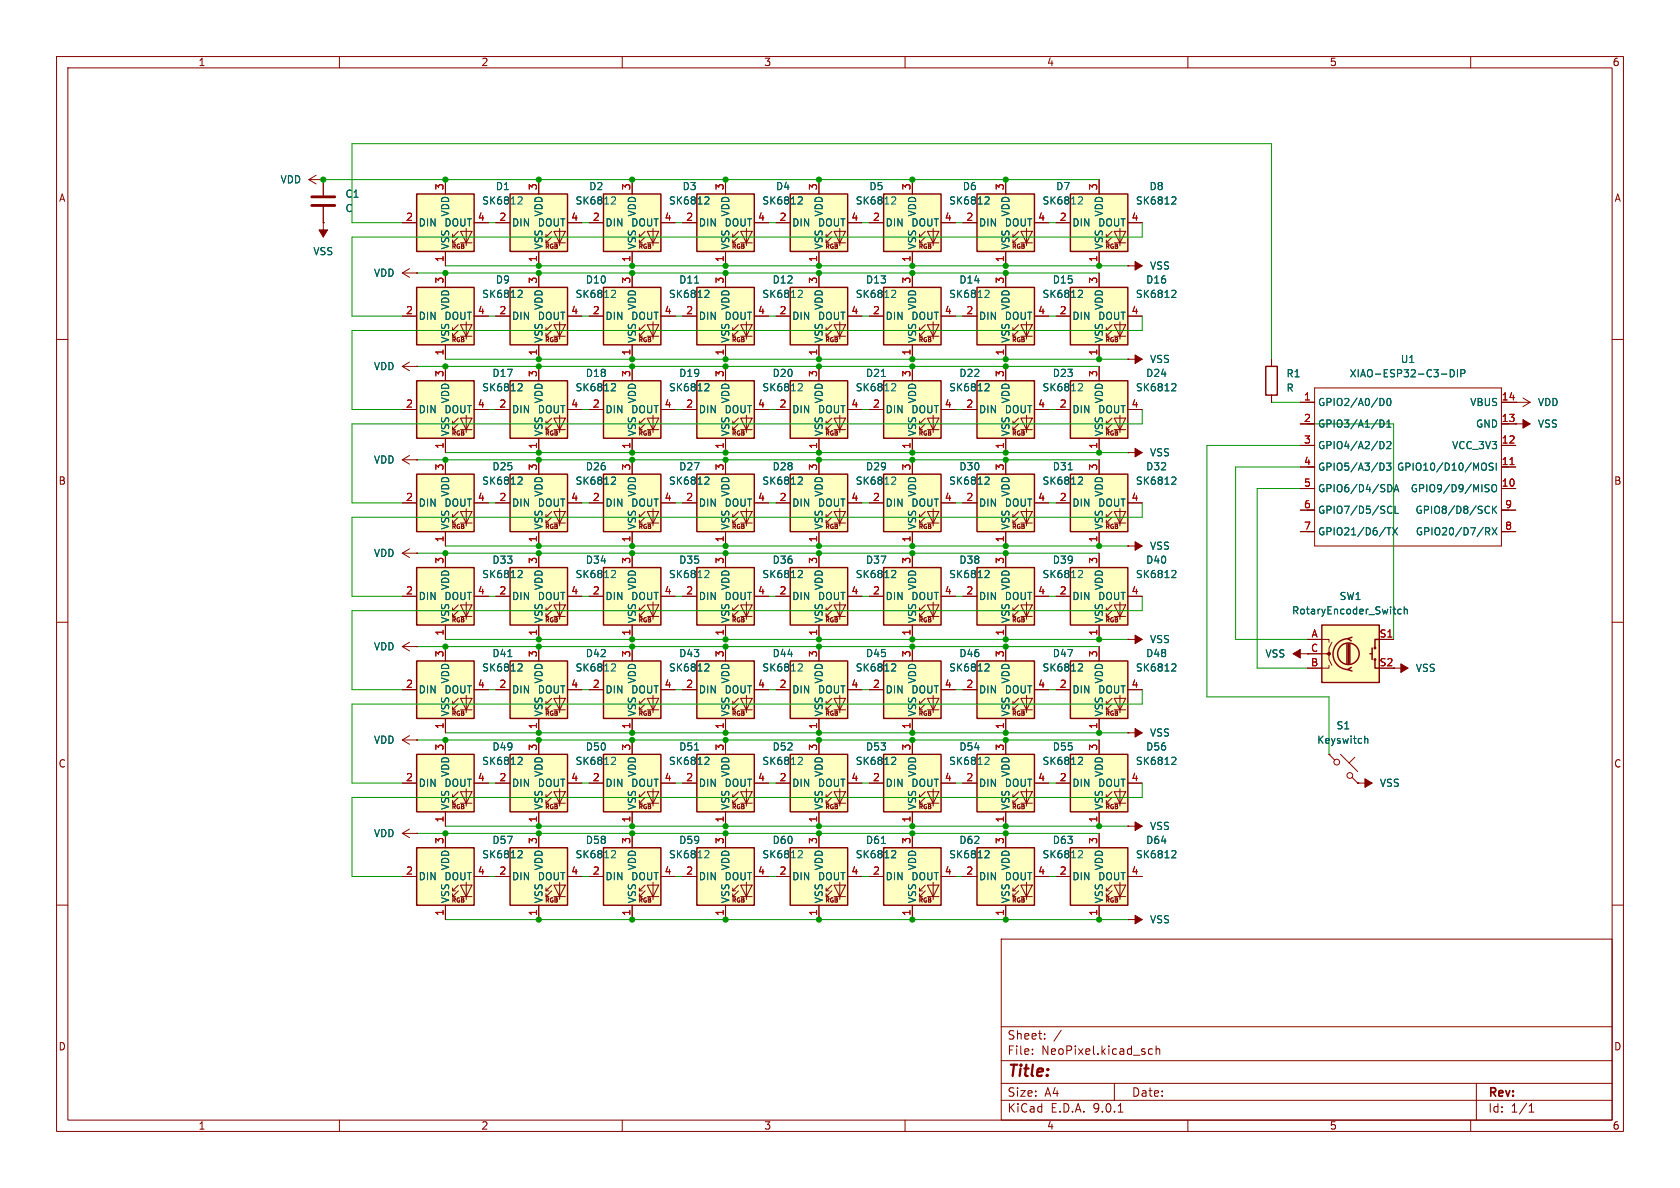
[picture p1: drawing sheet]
<svg xmlns="http://www.w3.org/2000/svg" width="297mm" height="210mm" viewBox="0 0 297 210" stroke-linecap="round" stroke-linejoin="round" font-family="sans-serif">
<defs><g id="words">
<text font-size="2.8" fill="#840000" x="178" y="190.9">Title:</text>
<g font-size="2.1" fill="#840000">
<text x="178" y="184">Sheet:</text>
<text x="178" y="186.7">File:</text>
<text x="184.1" y="186.7">NeoPixel.kicad_sch</text>
<text x="178" y="196.9">KiCad</text>
<text x="178" y="194.1">Size:</text>
<text x="184.7" y="194.1">A4</text>
<text x="185.7" y="196.9">E.D.A.</text>
<text x="193.3" y="196.9">9.0.1</text>
<text x="200" y="194.1">Date:</text>
<text x="263" y="194.3">Rev:</text>
<text x="263" y="196.9">Id:</text>
<text x="267.1" y="196.9">1/1</text>
</g>
<g font-size="1.8" fill="#840000">
<text x="35" y="11.9">1</text>
<text x="85" y="11.9">2</text>
<text x="135" y="11.9">3</text>
<text x="185" y="11.9">4</text>
<text x="235" y="11.9">5</text>
<text x="285" y="11.9">6</text>
<text x="10.3" y="35.9">A</text>
<text x="285.3" y="35.9">A</text>
<text x="10.3" y="85.9">B</text>
<text x="285.3" y="85.9">B</text>
<text x="10.3" y="135.9">C</text>
<text x="285.3" y="135.9">C</text>
<text x="10.3" y="185.9">D</text>
<text x="285.3" y="185.9">D</text>
<text x="35" y="199.9">1</text>
<text x="85" y="199.9">2</text>
<text x="135" y="199.9">3</text>
<text x="185" y="199.9">4</text>
<text x="235" y="199.9">5</text>
<text x="285" y="199.9">6</text>
</g>
<g font-size="1.8" fill="#006464">
<text x="49.5" y="32.6">VDD</text>
<text x="61" y="35.2">C1</text>
<text x="87.6" y="33.8">D1</text>
<text x="104.1" y="33.8">D2</text>
<text x="120.6" y="33.8">D3</text>
<text x="137.1" y="33.8">D4</text>
<text x="153.6" y="33.8">D5</text>
<text x="170.1" y="33.8">D6</text>
<text x="186.6" y="33.8">D7</text>
<text x="203.1" y="33.8">D8</text>
<text x="61" y="37.7">C</text>
<text x="73.9" y="40.2">DIN</text>
<text x="78.5" y="40.2">DOUT</text>
<text x="79.6" y="38.4" transform="rotate(-90 79.6 38.4)">VDD</text>
<text x="85.1" y="36.4">SK6812</text>
<text x="90.4" y="40.2">DIN</text>
<text x="95" y="40.2">DOUT</text>
<text x="96.1" y="38.4" transform="rotate(-90 96.1 38.4)">VDD</text>
<text x="101.6" y="36.4">SK6812</text>
<text x="106.9" y="40.2">DIN</text>
<text x="111.5" y="40.2">DOUT</text>
<text x="112.6" y="38.4" transform="rotate(-90 112.6 38.4)">VDD</text>
<text x="118.2" y="36.4">SK6812</text>
<text x="123.4" y="40.2">DIN</text>
<text x="128" y="40.2">DOUT</text>
<text x="129.1" y="38.4" transform="rotate(-90 129.1 38.4)">VDD</text>
<text x="134.7" y="36.4">SK6812</text>
<text x="140" y="40.2">DIN</text>
<text x="144.5" y="40.2">DOUT</text>
<text x="145.6" y="38.4" transform="rotate(-90 145.6 38.4)">VDD</text>
<text x="151.2" y="36.4">SK6812</text>
<text x="156.5" y="40.2">DIN</text>
<text x="161" y="40.2">DOUT</text>
<text x="162.2" y="38.4" transform="rotate(-90 162.2 38.4)">VDD</text>
<text x="167.7" y="36.4">SK6812</text>
<text x="173" y="40.2">DIN</text>
<text x="177.5" y="40.2">DOUT</text>
<text x="178.7" y="38.4" transform="rotate(-90 178.7 38.4)">VDD</text>
<text x="184.2" y="36.4">SK6812</text>
<text x="189.5" y="40.2">DIN</text>
<text x="194" y="40.2">DOUT</text>
<text x="195.2" y="38.4" transform="rotate(-90 195.2 38.4)">VDD</text>
<text x="200.7" y="36.4">SK6812</text>
<text x="55.3" y="45.3">VSS</text>
<text x="79.6" y="44.2" transform="rotate(-90 79.6 44.2)">VSS</text>
<text x="96.1" y="44.2" transform="rotate(-90 96.1 44.2)">VSS</text>
<text x="112.6" y="44.2" transform="rotate(-90 112.6 44.2)">VSS</text>
<text x="129.1" y="44.2" transform="rotate(-90 129.1 44.2)">VSS</text>
<text x="145.6" y="44.2" transform="rotate(-90 145.6 44.2)">VSS</text>
<text x="162.2" y="44.2" transform="rotate(-90 162.2 44.2)">VSS</text>
<text x="178.7" y="44.2" transform="rotate(-90 178.7 44.2)">VSS</text>
<text x="195.2" y="44.2" transform="rotate(-90 195.2 44.2)">VSS</text>
<text x="203.2" y="47.9">VSS</text>
<text x="66" y="49.1">VDD</text>
<text x="85.1" y="52.9">SK6812</text>
<text x="87.6" y="50.3">D9</text>
<text x="101.6" y="52.9">SK6812</text>
<text x="103.5" y="50.3">D10</text>
<text x="118.2" y="52.9">SK6812</text>
<text x="120" y="50.3">D11</text>
<text x="134.7" y="52.9">SK6812</text>
<text x="136.5" y="50.3">D12</text>
<text x="151.2" y="52.9">SK6812</text>
<text x="153" y="50.3">D13</text>
<text x="167.7" y="52.9">SK6812</text>
<text x="169.5" y="50.3">D14</text>
<text x="184.2" y="52.9">SK6812</text>
<text x="186" y="50.3">D15</text>
<text x="200.7" y="52.9">SK6812</text>
<text x="202.5" y="50.3">D16</text>
<text x="73.9" y="56.7">DIN</text>
<text x="78.5" y="56.7">DOUT</text>
<text x="79.6" y="54.9" transform="rotate(-90 79.6 54.9)">VDD</text>
<text x="90.4" y="56.7">DIN</text>
<text x="95" y="56.7">DOUT</text>
<text x="96.1" y="54.9" transform="rotate(-90 96.1 54.9)">VDD</text>
<text x="106.9" y="56.7">DIN</text>
<text x="111.5" y="56.7">DOUT</text>
<text x="112.6" y="54.9" transform="rotate(-90 112.6 54.9)">VDD</text>
<text x="123.4" y="56.7">DIN</text>
<text x="128" y="56.7">DOUT</text>
<text x="129.1" y="54.9" transform="rotate(-90 129.1 54.9)">VDD</text>
<text x="140" y="56.7">DIN</text>
<text x="144.5" y="56.7">DOUT</text>
<text x="145.6" y="54.9" transform="rotate(-90 145.6 54.9)">VDD</text>
<text x="156.5" y="56.7">DIN</text>
<text x="161" y="56.7">DOUT</text>
<text x="162.2" y="54.9" transform="rotate(-90 162.2 54.9)">VDD</text>
<text x="173" y="56.7">DIN</text>
<text x="177.5" y="56.7">DOUT</text>
<text x="178.7" y="54.9" transform="rotate(-90 178.7 54.9)">VDD</text>
<text x="189.5" y="56.7">DIN</text>
<text x="194" y="56.7">DOUT</text>
<text x="195.2" y="54.9" transform="rotate(-90 195.2 54.9)">VDD</text>
<text x="66" y="65.6">VDD</text>
<text x="79.6" y="60.7" transform="rotate(-90 79.6 60.7)">VSS</text>
<text x="96.1" y="60.7" transform="rotate(-90 96.1 60.7)">VSS</text>
<text x="112.6" y="60.7" transform="rotate(-90 112.6 60.7)">VSS</text>
<text x="129.1" y="60.7" transform="rotate(-90 129.1 60.7)">VSS</text>
<text x="145.6" y="60.7" transform="rotate(-90 145.6 60.7)">VSS</text>
<text x="162.2" y="60.7" transform="rotate(-90 162.2 60.7)">VSS</text>
<text x="178.7" y="60.7" transform="rotate(-90 178.7 60.7)">VSS</text>
<text x="195.2" y="60.7" transform="rotate(-90 195.2 60.7)">VSS</text>
<text x="203.2" y="64.4">VSS</text>
<text x="247.5" y="64.4">U1</text>
<text x="79.6" y="71.4" transform="rotate(-90 79.6 71.4)">VDD</text>
<text x="85.1" y="69.4">SK6812</text>
<text x="87" y="66.8">D17</text>
<text x="96.1" y="71.4" transform="rotate(-90 96.1 71.4)">VDD</text>
<text x="101.6" y="69.4">SK6812</text>
<text x="103.5" y="66.8">D18</text>
<text x="112.6" y="71.4" transform="rotate(-90 112.6 71.4)">VDD</text>
<text x="118.2" y="69.4">SK6812</text>
<text x="120" y="66.8">D19</text>
<text x="129.1" y="71.4" transform="rotate(-90 129.1 71.4)">VDD</text>
<text x="134.7" y="69.4">SK6812</text>
<text x="136.5" y="66.8">D20</text>
<text x="145.6" y="71.4" transform="rotate(-90 145.6 71.4)">VDD</text>
<text x="151.2" y="69.4">SK6812</text>
<text x="153" y="66.8">D21</text>
<text x="162.2" y="71.4" transform="rotate(-90 162.2 71.4)">VDD</text>
<text x="167.7" y="69.4">SK6812</text>
<text x="169.5" y="66.8">D22</text>
<text x="178.7" y="71.4" transform="rotate(-90 178.7 71.4)">VDD</text>
<text x="184.2" y="69.4">SK6812</text>
<text x="186" y="66.8">D23</text>
<text x="195.2" y="71.4" transform="rotate(-90 195.2 71.4)">VDD</text>
<text x="200.7" y="69.4">SK6812</text>
<text x="202.5" y="66.8">D24</text>
<text x="227.3" y="66.9">R1</text>
<text x="227.3" y="69.4">R</text>
<text x="232.9" y="72">GPIO2/A0/D0</text>
<text x="238.5" y="66.9">XIAO-ESP32-C3-DIP</text>
<text x="259.8" y="72">VBUS</text>
<text x="271.8" y="72">VDD</text>
<text x="73.9" y="73.3">DIN</text>
<text x="78.5" y="73.3">DOUT</text>
<text x="79.6" y="77.2" transform="rotate(-90 79.6 77.2)">VSS</text>
<text x="90.4" y="73.3">DIN</text>
<text x="95" y="73.3">DOUT</text>
<text x="96.1" y="77.2" transform="rotate(-90 96.1 77.2)">VSS</text>
<text x="106.9" y="73.3">DIN</text>
<text x="111.5" y="73.3">DOUT</text>
<text x="112.6" y="77.2" transform="rotate(-90 112.6 77.2)">VSS</text>
<text x="123.4" y="73.3">DIN</text>
<text x="128" y="73.3">DOUT</text>
<text x="129.1" y="77.2" transform="rotate(-90 129.1 77.2)">VSS</text>
<text x="140" y="73.3">DIN</text>
<text x="144.5" y="73.3">DOUT</text>
<text x="145.6" y="77.2" transform="rotate(-90 145.6 77.2)">VSS</text>
<text x="156.5" y="73.3">DIN</text>
<text x="161" y="73.3">DOUT</text>
<text x="162.2" y="77.2" transform="rotate(-90 162.2 77.2)">VSS</text>
<text x="173" y="73.3">DIN</text>
<text x="177.5" y="73.3">DOUT</text>
<text x="178.7" y="77.2" transform="rotate(-90 178.7 77.2)">VSS</text>
<text x="189.5" y="73.3">DIN</text>
<text x="194" y="73.3">DOUT</text>
<text x="195.2" y="77.2" transform="rotate(-90 195.2 77.2)">VSS</text>
<text x="232.9" y="75.8">GPIO3/A1/D1</text>
<text x="260.8" y="75.8">GND</text>
<text x="271.8" y="75.8">VSS</text>
<text x="66" y="82.1">VDD</text>
<text x="87" y="83.3">D25</text>
<text x="103.5" y="83.3">D26</text>
<text x="120" y="83.3">D27</text>
<text x="136.5" y="83.3">D28</text>
<text x="153" y="83.3">D29</text>
<text x="169.5" y="83.3">D30</text>
<text x="186" y="83.3">D31</text>
<text x="202.5" y="83.3">D32</text>
<text x="203.2" y="80.9">VSS</text>
<text x="232.9" y="79.6">GPIO4/A2/D2</text>
<text x="232.9" y="83.4">GPIO5/A3/D3</text>
<text x="246.9" y="83.4">GPIO10/D10/MOSI</text>
<text x="256.6" y="79.6">VCC_3V3</text>
<text x="73.9" y="89.8">DIN</text>
<text x="78.5" y="89.8">DOUT</text>
<text x="79.6" y="87.9" transform="rotate(-90 79.6 87.9)">VDD</text>
<text x="85.1" y="85.9">SK6812</text>
<text x="90.4" y="89.8">DIN</text>
<text x="95" y="89.8">DOUT</text>
<text x="96.1" y="87.9" transform="rotate(-90 96.1 87.9)">VDD</text>
<text x="101.6" y="85.9">SK6812</text>
<text x="106.9" y="89.8">DIN</text>
<text x="111.5" y="89.8">DOUT</text>
<text x="112.6" y="87.9" transform="rotate(-90 112.6 87.9)">VDD</text>
<text x="118.2" y="85.9">SK6812</text>
<text x="123.4" y="89.8">DIN</text>
<text x="128" y="89.8">DOUT</text>
<text x="129.1" y="87.9" transform="rotate(-90 129.1 87.9)">VDD</text>
<text x="134.7" y="85.9">SK6812</text>
<text x="140" y="89.8">DIN</text>
<text x="144.5" y="89.8">DOUT</text>
<text x="145.6" y="87.9" transform="rotate(-90 145.6 87.9)">VDD</text>
<text x="151.2" y="85.9">SK6812</text>
<text x="156.5" y="89.8">DIN</text>
<text x="161" y="89.8">DOUT</text>
<text x="162.2" y="87.9" transform="rotate(-90 162.2 87.9)">VDD</text>
<text x="167.7" y="85.9">SK6812</text>
<text x="173" y="89.8">DIN</text>
<text x="177.5" y="89.8">DOUT</text>
<text x="178.7" y="87.9" transform="rotate(-90 178.7 87.9)">VDD</text>
<text x="184.2" y="85.9">SK6812</text>
<text x="189.5" y="89.8">DIN</text>
<text x="194" y="89.8">DOUT</text>
<text x="195.2" y="87.9" transform="rotate(-90 195.2 87.9)">VDD</text>
<text x="200.7" y="85.9">SK6812</text>
<text x="232.9" y="87.2">GPIO6/D4/SDA</text>
<text x="249.3" y="87.2">GPIO9/D9/MISO</text>
<text x="79.6" y="93.7" transform="rotate(-90 79.6 93.7)">VSS</text>
<text x="96.1" y="93.7" transform="rotate(-90 96.1 93.7)">VSS</text>
<text x="112.6" y="93.7" transform="rotate(-90 112.6 93.7)">VSS</text>
<text x="129.1" y="93.7" transform="rotate(-90 129.1 93.7)">VSS</text>
<text x="145.6" y="93.7" transform="rotate(-90 145.6 93.7)">VSS</text>
<text x="162.2" y="93.7" transform="rotate(-90 162.2 93.7)">VSS</text>
<text x="178.7" y="93.7" transform="rotate(-90 178.7 93.7)">VSS</text>
<text x="195.2" y="93.7" transform="rotate(-90 195.2 93.7)">VSS</text>
<text x="232.9" y="91">GPIO7/D5/SCL</text>
<text x="232.9" y="94.8">GPIO21/D6/TX</text>
<text x="250.1" y="91">GPIO8/D8/SCK</text>
<text x="250.2" y="94.8">GPIO20/D7/RX</text>
<text x="66" y="98.7">VDD</text>
<text x="87" y="99.9">D33</text>
<text x="103.5" y="99.9">D34</text>
<text x="120" y="99.9">D35</text>
<text x="136.5" y="99.9">D36</text>
<text x="153" y="99.9">D37</text>
<text x="169.5" y="99.9">D38</text>
<text x="186" y="99.9">D39</text>
<text x="202.5" y="99.9">D40</text>
<text x="203.2" y="97.4">VSS</text>
<text x="73.9" y="106.3">DIN</text>
<text x="78.5" y="106.3">DOUT</text>
<text x="79.6" y="104.4" transform="rotate(-90 79.6 104.4)">VDD</text>
<text x="85.1" y="102.4">SK6812</text>
<text x="90.4" y="106.3">DIN</text>
<text x="95" y="106.3">DOUT</text>
<text x="96.1" y="104.4" transform="rotate(-90 96.1 104.4)">VDD</text>
<text x="101.6" y="102.4">SK6812</text>
<text x="106.9" y="106.3">DIN</text>
<text x="111.5" y="106.3">DOUT</text>
<text x="112.6" y="104.4" transform="rotate(-90 112.6 104.4)">VDD</text>
<text x="118.2" y="102.4">SK6812</text>
<text x="123.4" y="106.3">DIN</text>
<text x="128" y="106.3">DOUT</text>
<text x="129.1" y="104.4" transform="rotate(-90 129.1 104.4)">VDD</text>
<text x="134.7" y="102.4">SK6812</text>
<text x="140" y="106.3">DIN</text>
<text x="144.5" y="106.3">DOUT</text>
<text x="145.6" y="104.4" transform="rotate(-90 145.6 104.4)">VDD</text>
<text x="151.2" y="102.4">SK6812</text>
<text x="156.5" y="106.3">DIN</text>
<text x="161" y="106.3">DOUT</text>
<text x="162.2" y="104.4" transform="rotate(-90 162.2 104.4)">VDD</text>
<text x="167.7" y="102.4">SK6812</text>
<text x="173" y="106.3">DIN</text>
<text x="177.5" y="106.3">DOUT</text>
<text x="178.7" y="104.4" transform="rotate(-90 178.7 104.4)">VDD</text>
<text x="184.2" y="102.4">SK6812</text>
<text x="189.5" y="106.3">DIN</text>
<text x="194" y="106.3">DOUT</text>
<text x="195.2" y="104.4" transform="rotate(-90 195.2 104.4)">VDD</text>
<text x="200.7" y="102.4">SK6812</text>
<text x="236.7" y="106.3">SW1</text>
<text x="79.6" y="110.2" transform="rotate(-90 79.6 110.2)">VSS</text>
<text x="96.1" y="110.2" transform="rotate(-90 96.1 110.2)">VSS</text>
<text x="112.6" y="110.2" transform="rotate(-90 112.6 110.2)">VSS</text>
<text x="129.1" y="110.2" transform="rotate(-90 129.1 110.2)">VSS</text>
<text x="145.6" y="110.2" transform="rotate(-90 145.6 110.2)">VSS</text>
<text x="162.2" y="110.2" transform="rotate(-90 162.2 110.2)">VSS</text>
<text x="178.7" y="110.2" transform="rotate(-90 178.7 110.2)">VSS</text>
<text x="195.2" y="110.2" transform="rotate(-90 195.2 110.2)">VSS</text>
<text x="203.2" y="113.9">VSS</text>
<text x="228.3" y="108.8">RotaryEncoder_Switch</text>
<text x="66" y="115.2">VDD</text>
<text x="85.1" y="118.9">SK6812</text>
<text x="87" y="116.4">D41</text>
<text x="101.6" y="118.9">SK6812</text>
<text x="103.5" y="116.4">D42</text>
<text x="118.2" y="118.9">SK6812</text>
<text x="120" y="116.4">D43</text>
<text x="134.7" y="118.9">SK6812</text>
<text x="136.5" y="116.4">D44</text>
<text x="151.2" y="118.9">SK6812</text>
<text x="153" y="116.4">D45</text>
<text x="167.7" y="118.9">SK6812</text>
<text x="169.5" y="116.4">D46</text>
<text x="184.2" y="118.9">SK6812</text>
<text x="186" y="116.4">D47</text>
<text x="200.7" y="118.9">SK6812</text>
<text x="202.5" y="116.4">D48</text>
<text x="223.6" y="116.4">VSS</text>
<text x="250.2" y="119">VSS</text>
<text x="73.9" y="122.8">DIN</text>
<text x="78.5" y="122.8">DOUT</text>
<text x="79.6" y="120.9" transform="rotate(-90 79.6 120.9)">VDD</text>
<text x="90.4" y="122.8">DIN</text>
<text x="95" y="122.8">DOUT</text>
<text x="96.1" y="120.9" transform="rotate(-90 96.1 120.9)">VDD</text>
<text x="106.9" y="122.8">DIN</text>
<text x="111.5" y="122.8">DOUT</text>
<text x="112.6" y="120.9" transform="rotate(-90 112.6 120.9)">VDD</text>
<text x="123.4" y="122.8">DIN</text>
<text x="128" y="122.8">DOUT</text>
<text x="129.1" y="120.9" transform="rotate(-90 129.1 120.9)">VDD</text>
<text x="140" y="122.8">DIN</text>
<text x="144.5" y="122.8">DOUT</text>
<text x="145.6" y="120.9" transform="rotate(-90 145.6 120.9)">VDD</text>
<text x="156.5" y="122.8">DIN</text>
<text x="161" y="122.8">DOUT</text>
<text x="162.2" y="120.9" transform="rotate(-90 162.2 120.9)">VDD</text>
<text x="173" y="122.8">DIN</text>
<text x="177.5" y="122.8">DOUT</text>
<text x="178.7" y="120.9" transform="rotate(-90 178.7 120.9)">VDD</text>
<text x="189.5" y="122.8">DIN</text>
<text x="194" y="122.8">DOUT</text>
<text x="195.2" y="120.9" transform="rotate(-90 195.2 120.9)">VDD</text>
<text x="66" y="131.7">VDD</text>
<text x="79.6" y="126.7" transform="rotate(-90 79.6 126.7)">VSS</text>
<text x="96.1" y="126.7" transform="rotate(-90 96.1 126.7)">VSS</text>
<text x="112.6" y="126.7" transform="rotate(-90 112.6 126.7)">VSS</text>
<text x="129.1" y="126.7" transform="rotate(-90 129.1 126.7)">VSS</text>
<text x="145.6" y="126.7" transform="rotate(-90 145.6 126.7)">VSS</text>
<text x="162.2" y="126.7" transform="rotate(-90 162.2 126.7)">VSS</text>
<text x="178.7" y="126.7" transform="rotate(-90 178.7 126.7)">VSS</text>
<text x="195.2" y="126.7" transform="rotate(-90 195.2 126.7)">VSS</text>
<text x="203.2" y="130.4">VSS</text>
<text x="232.8" y="131.7">Keyswitch</text>
<text x="236.2" y="129.1">S1</text>
<text x="79.6" y="137.4" transform="rotate(-90 79.6 137.4)">VDD</text>
<text x="85.1" y="135.4">SK6812</text>
<text x="87" y="132.9">D49</text>
<text x="96.1" y="137.4" transform="rotate(-90 96.1 137.4)">VDD</text>
<text x="101.6" y="135.4">SK6812</text>
<text x="103.5" y="132.9">D50</text>
<text x="112.6" y="137.4" transform="rotate(-90 112.6 137.4)">VDD</text>
<text x="118.2" y="135.4">SK6812</text>
<text x="120" y="132.9">D51</text>
<text x="129.1" y="137.4" transform="rotate(-90 129.1 137.4)">VDD</text>
<text x="134.7" y="135.4">SK6812</text>
<text x="136.5" y="132.9">D52</text>
<text x="145.6" y="137.4" transform="rotate(-90 145.6 137.4)">VDD</text>
<text x="151.2" y="135.4">SK6812</text>
<text x="153" y="132.9">D53</text>
<text x="162.2" y="137.4" transform="rotate(-90 162.2 137.4)">VDD</text>
<text x="167.7" y="135.4">SK6812</text>
<text x="169.5" y="132.9">D54</text>
<text x="178.7" y="137.4" transform="rotate(-90 178.7 137.4)">VDD</text>
<text x="184.2" y="135.4">SK6812</text>
<text x="186" y="132.9">D55</text>
<text x="195.2" y="137.4" transform="rotate(-90 195.2 137.4)">VDD</text>
<text x="200.7" y="135.4">SK6812</text>
<text x="202.5" y="132.9">D56</text>
<text x="73.9" y="139.3">DIN</text>
<text x="78.5" y="139.3">DOUT</text>
<text x="79.6" y="143.3" transform="rotate(-90 79.6 143.3)">VSS</text>
<text x="90.4" y="139.3">DIN</text>
<text x="95" y="139.3">DOUT</text>
<text x="96.1" y="143.3" transform="rotate(-90 96.1 143.3)">VSS</text>
<text x="106.9" y="139.3">DIN</text>
<text x="111.5" y="139.3">DOUT</text>
<text x="112.6" y="143.3" transform="rotate(-90 112.6 143.3)">VSS</text>
<text x="123.4" y="139.3">DIN</text>
<text x="128" y="139.3">DOUT</text>
<text x="129.1" y="143.3" transform="rotate(-90 129.1 143.3)">VSS</text>
<text x="140" y="139.3">DIN</text>
<text x="144.5" y="139.3">DOUT</text>
<text x="145.6" y="143.3" transform="rotate(-90 145.6 143.3)">VSS</text>
<text x="156.5" y="139.3">DIN</text>
<text x="161" y="139.3">DOUT</text>
<text x="162.2" y="143.3" transform="rotate(-90 162.2 143.3)">VSS</text>
<text x="173" y="139.3">DIN</text>
<text x="177.5" y="139.3">DOUT</text>
<text x="178.7" y="143.3" transform="rotate(-90 178.7 143.3)">VSS</text>
<text x="189.5" y="139.3">DIN</text>
<text x="194" y="139.3">DOUT</text>
<text x="195.2" y="143.3" transform="rotate(-90 195.2 143.3)">VSS</text>
<text x="243.8" y="139.3">VSS</text>
<text x="66" y="148.2">VDD</text>
<text x="87" y="149.4">D57</text>
<text x="103.5" y="149.4">D58</text>
<text x="120" y="149.4">D59</text>
<text x="136.5" y="149.4">D60</text>
<text x="153" y="149.4">D61</text>
<text x="169.5" y="149.4">D62</text>
<text x="186" y="149.4">D63</text>
<text x="202.5" y="149.4">D64</text>
<text x="203.2" y="146.9">VSS</text>
<text x="73.9" y="155.8">DIN</text>
<text x="78.5" y="155.8">DOUT</text>
<text x="79.6" y="153.9" transform="rotate(-90 79.6 153.9)">VDD</text>
<text x="85.1" y="151.9">SK6812</text>
<text x="90.4" y="155.8">DIN</text>
<text x="95" y="155.8">DOUT</text>
<text x="96.1" y="153.9" transform="rotate(-90 96.1 153.9)">VDD</text>
<text x="101.6" y="151.9">SK6812</text>
<text x="106.9" y="155.8">DIN</text>
<text x="111.5" y="155.8">DOUT</text>
<text x="112.6" y="153.9" transform="rotate(-90 112.6 153.9)">VDD</text>
<text x="118.2" y="151.9">SK6812</text>
<text x="123.4" y="155.8">DIN</text>
<text x="128" y="155.8">DOUT</text>
<text x="129.1" y="153.9" transform="rotate(-90 129.1 153.9)">VDD</text>
<text x="134.7" y="151.9">SK6812</text>
<text x="140" y="155.8">DIN</text>
<text x="144.5" y="155.8">DOUT</text>
<text x="145.6" y="153.9" transform="rotate(-90 145.6 153.9)">VDD</text>
<text x="151.2" y="151.9">SK6812</text>
<text x="156.5" y="155.8">DIN</text>
<text x="161" y="155.8">DOUT</text>
<text x="162.2" y="153.9" transform="rotate(-90 162.2 153.9)">VDD</text>
<text x="167.7" y="151.9">SK6812</text>
<text x="173" y="155.8">DIN</text>
<text x="177.5" y="155.8">DOUT</text>
<text x="178.7" y="153.9" transform="rotate(-90 178.7 153.9)">VDD</text>
<text x="184.2" y="151.9">SK6812</text>
<text x="189.5" y="155.8">DIN</text>
<text x="194" y="155.8">DOUT</text>
<text x="195.2" y="153.9" transform="rotate(-90 195.2 153.9)">VDD</text>
<text x="200.7" y="151.9">SK6812</text>
<text x="79.6" y="159.8" transform="rotate(-90 79.6 159.8)">VSS</text>
<text x="96.1" y="159.8" transform="rotate(-90 96.1 159.8)">VSS</text>
<text x="112.6" y="159.8" transform="rotate(-90 112.6 159.8)">VSS</text>
<text x="129.1" y="159.8" transform="rotate(-90 129.1 159.8)">VSS</text>
<text x="145.6" y="159.8" transform="rotate(-90 145.6 159.8)">VSS</text>
<text x="162.2" y="159.8" transform="rotate(-90 162.2 159.8)">VSS</text>
<text x="178.7" y="159.8" transform="rotate(-90 178.7 159.8)">VSS</text>
<text x="195.2" y="159.8" transform="rotate(-90 195.2 159.8)">VSS</text>
<text x="203.2" y="163.4">VSS</text>
</g>
<g font-size="1.8" fill="#a90000">
<text x="78.5" y="33.7" transform="rotate(-90 78.5 33.7)">3</text>
<text x="95" y="33.7" transform="rotate(-90 95 33.7)">3</text>
<text x="111.5" y="33.7" transform="rotate(-90 111.5 33.7)">3</text>
<text x="128" y="33.7" transform="rotate(-90 128 33.7)">3</text>
<text x="144.5" y="33.7" transform="rotate(-90 144.5 33.7)">3</text>
<text x="161" y="33.7" transform="rotate(-90 161 33.7)">3</text>
<text x="177.5" y="33.7" transform="rotate(-90 177.5 33.7)">3</text>
<text x="194.1" y="33.7" transform="rotate(-90 194.1 33.7)">3</text>
<text x="71.7" y="39.1">2</text>
<text x="84.4" y="39.1">4</text>
<text x="88.2" y="39.1">2</text>
<text x="100.9" y="39.1">4</text>
<text x="104.7" y="39.1">2</text>
<text x="117.4" y="39.1">4</text>
<text x="121.2" y="39.1">2</text>
<text x="133.9" y="39.1">4</text>
<text x="137.7" y="39.1">2</text>
<text x="150.4" y="39.1">4</text>
<text x="154.2" y="39.1">2</text>
<text x="166.9" y="39.1">4</text>
<text x="170.7" y="39.1">2</text>
<text x="183.4" y="39.1">4</text>
<text x="187.3" y="39.1">2</text>
<text x="200" y="39.1">4</text>
<text x="78.5" y="46.4" transform="rotate(-90 78.5 46.4)">1</text>
<text x="95" y="46.4" transform="rotate(-90 95 46.4)">1</text>
<text x="111.5" y="46.4" transform="rotate(-90 111.5 46.4)">1</text>
<text x="128" y="46.4" transform="rotate(-90 128 46.4)">1</text>
<text x="144.5" y="46.4" transform="rotate(-90 144.5 46.4)">1</text>
<text x="161" y="46.4" transform="rotate(-90 161 46.4)">1</text>
<text x="177.5" y="46.4" transform="rotate(-90 177.5 46.4)">1</text>
<text x="194.1" y="46.4" transform="rotate(-90 194.1 46.4)">1</text>
<text x="78.5" y="50.2" transform="rotate(-90 78.5 50.2)">3</text>
<text x="95" y="50.2" transform="rotate(-90 95 50.2)">3</text>
<text x="111.5" y="50.2" transform="rotate(-90 111.5 50.2)">3</text>
<text x="128" y="50.2" transform="rotate(-90 128 50.2)">3</text>
<text x="144.5" y="50.2" transform="rotate(-90 144.5 50.2)">3</text>
<text x="161" y="50.2" transform="rotate(-90 161 50.2)">3</text>
<text x="177.5" y="50.2" transform="rotate(-90 177.5 50.2)">3</text>
<text x="194.1" y="50.2" transform="rotate(-90 194.1 50.2)">3</text>
<text x="71.7" y="55.6">2</text>
<text x="84.4" y="55.6">4</text>
<text x="88.2" y="55.6">2</text>
<text x="100.9" y="55.6">4</text>
<text x="104.7" y="55.6">2</text>
<text x="117.4" y="55.6">4</text>
<text x="121.2" y="55.6">2</text>
<text x="133.9" y="55.6">4</text>
<text x="137.7" y="55.6">2</text>
<text x="150.4" y="55.6">4</text>
<text x="154.2" y="55.6">2</text>
<text x="166.9" y="55.6">4</text>
<text x="170.7" y="55.6">2</text>
<text x="183.4" y="55.6">4</text>
<text x="187.3" y="55.6">2</text>
<text x="200" y="55.6">4</text>
<text x="78.5" y="62.9" transform="rotate(-90 78.5 62.9)">1</text>
<text x="95" y="62.9" transform="rotate(-90 95 62.9)">1</text>
<text x="111.5" y="62.9" transform="rotate(-90 111.5 62.9)">1</text>
<text x="128" y="62.9" transform="rotate(-90 128 62.9)">1</text>
<text x="144.5" y="62.9" transform="rotate(-90 144.5 62.9)">1</text>
<text x="161" y="62.9" transform="rotate(-90 161 62.9)">1</text>
<text x="177.5" y="62.9" transform="rotate(-90 177.5 62.9)">1</text>
<text x="194.1" y="62.9" transform="rotate(-90 194.1 62.9)">1</text>
<text x="78.5" y="66.7" transform="rotate(-90 78.5 66.7)">3</text>
<text x="95" y="66.7" transform="rotate(-90 95 66.7)">3</text>
<text x="111.5" y="66.7" transform="rotate(-90 111.5 66.7)">3</text>
<text x="128" y="66.7" transform="rotate(-90 128 66.7)">3</text>
<text x="144.5" y="66.7" transform="rotate(-90 144.5 66.7)">3</text>
<text x="161" y="66.7" transform="rotate(-90 161 66.7)">3</text>
<text x="177.5" y="66.7" transform="rotate(-90 177.5 66.7)">3</text>
<text x="194.1" y="66.7" transform="rotate(-90 194.1 66.7)">3</text>
<text x="230.4" y="70.9">1</text>
<text x="265.4" y="70.9">14</text>
<text x="71.7" y="72.1">2</text>
<text x="84.4" y="72.1">4</text>
<text x="88.2" y="72.1">2</text>
<text x="100.9" y="72.1">4</text>
<text x="104.7" y="72.1">2</text>
<text x="117.4" y="72.1">4</text>
<text x="121.2" y="72.1">2</text>
<text x="133.9" y="72.1">4</text>
<text x="137.7" y="72.1">2</text>
<text x="150.4" y="72.1">4</text>
<text x="154.2" y="72.1">2</text>
<text x="166.9" y="72.1">4</text>
<text x="170.7" y="72.1">2</text>
<text x="183.4" y="72.1">4</text>
<text x="187.3" y="72.1">2</text>
<text x="200" y="72.1">4</text>
<text x="230.4" y="74.7">2</text>
<text x="265.4" y="74.7">13</text>
<text x="78.5" y="83.3" transform="rotate(-90 78.5 83.3)">3</text>
<text x="78.5" y="79.4" transform="rotate(-90 78.5 79.4)">1</text>
<text x="95" y="83.3" transform="rotate(-90 95 83.3)">3</text>
<text x="95" y="79.4" transform="rotate(-90 95 79.4)">1</text>
<text x="111.5" y="83.3" transform="rotate(-90 111.5 83.3)">3</text>
<text x="111.5" y="79.4" transform="rotate(-90 111.5 79.4)">1</text>
<text x="128" y="83.3" transform="rotate(-90 128 83.3)">3</text>
<text x="128" y="79.4" transform="rotate(-90 128 79.4)">1</text>
<text x="144.5" y="83.3" transform="rotate(-90 144.5 83.3)">3</text>
<text x="144.5" y="79.4" transform="rotate(-90 144.5 79.4)">1</text>
<text x="161" y="83.3" transform="rotate(-90 161 83.3)">3</text>
<text x="161" y="79.4" transform="rotate(-90 161 79.4)">1</text>
<text x="177.5" y="83.3" transform="rotate(-90 177.5 83.3)">3</text>
<text x="177.5" y="79.4" transform="rotate(-90 177.5 79.4)">1</text>
<text x="194.1" y="83.3" transform="rotate(-90 194.1 83.3)">3</text>
<text x="194.1" y="79.4" transform="rotate(-90 194.1 79.4)">1</text>
<text x="230.4" y="78.5">3</text>
<text x="230.4" y="82.3">4</text>
<text x="265.4" y="78.5">12</text>
<text x="265.4" y="82.3">11</text>
<text x="71.7" y="88.6">2</text>
<text x="84.4" y="88.6">4</text>
<text x="88.2" y="88.6">2</text>
<text x="100.9" y="88.6">4</text>
<text x="104.7" y="88.6">2</text>
<text x="117.4" y="88.6">4</text>
<text x="121.2" y="88.6">2</text>
<text x="133.9" y="88.6">4</text>
<text x="137.7" y="88.6">2</text>
<text x="150.4" y="88.6">4</text>
<text x="154.2" y="88.6">2</text>
<text x="166.9" y="88.6">4</text>
<text x="170.7" y="88.6">2</text>
<text x="183.4" y="88.6">4</text>
<text x="187.3" y="88.6">2</text>
<text x="200" y="88.6">4</text>
<text x="230.4" y="86.1">5</text>
<text x="230.4" y="89.9">6</text>
<text x="265.4" y="86.1">10</text>
<text x="266" y="89.9">9</text>
<text x="78.5" y="96" transform="rotate(-90 78.5 96)">1</text>
<text x="95" y="96" transform="rotate(-90 95 96)">1</text>
<text x="111.5" y="96" transform="rotate(-90 111.5 96)">1</text>
<text x="128" y="96" transform="rotate(-90 128 96)">1</text>
<text x="144.5" y="96" transform="rotate(-90 144.5 96)">1</text>
<text x="161" y="96" transform="rotate(-90 161 96)">1</text>
<text x="177.5" y="96" transform="rotate(-90 177.5 96)">1</text>
<text x="194.1" y="96" transform="rotate(-90 194.1 96)">1</text>
<text x="230.4" y="93.7">7</text>
<text x="266" y="93.7">8</text>
<text x="78.5" y="99.8" transform="rotate(-90 78.5 99.8)">3</text>
<text x="95" y="99.8" transform="rotate(-90 95 99.8)">3</text>
<text x="111.5" y="99.8" transform="rotate(-90 111.5 99.8)">3</text>
<text x="128" y="99.8" transform="rotate(-90 128 99.8)">3</text>
<text x="144.5" y="99.8" transform="rotate(-90 144.5 99.8)">3</text>
<text x="161" y="99.8" transform="rotate(-90 161 99.8)">3</text>
<text x="177.5" y="99.8" transform="rotate(-90 177.5 99.8)">3</text>
<text x="194.1" y="99.8" transform="rotate(-90 194.1 99.8)">3</text>
<text x="71.7" y="105.2">2</text>
<text x="84.4" y="105.2">4</text>
<text x="88.2" y="105.2">2</text>
<text x="100.9" y="105.2">4</text>
<text x="104.7" y="105.2">2</text>
<text x="117.4" y="105.2">4</text>
<text x="121.2" y="105.2">2</text>
<text x="133.9" y="105.2">4</text>
<text x="137.7" y="105.2">2</text>
<text x="150.4" y="105.2">4</text>
<text x="154.2" y="105.2">2</text>
<text x="166.9" y="105.2">4</text>
<text x="170.7" y="105.2">2</text>
<text x="183.4" y="105.2">4</text>
<text x="187.3" y="105.2">2</text>
<text x="200" y="105.2">4</text>
<text x="78.5" y="112.5" transform="rotate(-90 78.5 112.5)">1</text>
<text x="95" y="112.5" transform="rotate(-90 95 112.5)">1</text>
<text x="111.5" y="112.5" transform="rotate(-90 111.5 112.5)">1</text>
<text x="128" y="112.5" transform="rotate(-90 128 112.5)">1</text>
<text x="144.5" y="112.5" transform="rotate(-90 144.5 112.5)">1</text>
<text x="161" y="112.5" transform="rotate(-90 161 112.5)">1</text>
<text x="177.5" y="112.5" transform="rotate(-90 177.5 112.5)">1</text>
<text x="194.1" y="112.5" transform="rotate(-90 194.1 112.5)">1</text>
<text x="231.8" y="112.8">A</text>
<text x="243.8" y="112.8">S1</text>
<text x="78.5" y="116.3" transform="rotate(-90 78.5 116.3)">3</text>
<text x="95" y="116.3" transform="rotate(-90 95 116.3)">3</text>
<text x="111.5" y="116.3" transform="rotate(-90 111.5 116.3)">3</text>
<text x="128" y="116.3" transform="rotate(-90 128 116.3)">3</text>
<text x="144.5" y="116.3" transform="rotate(-90 144.5 116.3)">3</text>
<text x="161" y="116.3" transform="rotate(-90 161 116.3)">3</text>
<text x="177.5" y="116.3" transform="rotate(-90 177.5 116.3)">3</text>
<text x="194.1" y="116.3" transform="rotate(-90 194.1 116.3)">3</text>
<text x="231.7" y="115.3">C</text>
<text x="231.7" y="117.9">B</text>
<text x="243.8" y="117.9">S2</text>
<text x="71.7" y="121.7">2</text>
<text x="84.4" y="121.7">4</text>
<text x="88.2" y="121.7">2</text>
<text x="100.9" y="121.7">4</text>
<text x="104.7" y="121.7">2</text>
<text x="117.4" y="121.7">4</text>
<text x="121.2" y="121.7">2</text>
<text x="133.9" y="121.7">4</text>
<text x="137.7" y="121.7">2</text>
<text x="150.4" y="121.7">4</text>
<text x="154.2" y="121.7">2</text>
<text x="166.9" y="121.7">4</text>
<text x="170.7" y="121.7">2</text>
<text x="183.4" y="121.7">4</text>
<text x="187.3" y="121.7">2</text>
<text x="200" y="121.7">4</text>
<text x="78.5" y="129" transform="rotate(-90 78.5 129)">1</text>
<text x="95" y="129" transform="rotate(-90 95 129)">1</text>
<text x="111.5" y="129" transform="rotate(-90 111.5 129)">1</text>
<text x="128" y="129" transform="rotate(-90 128 129)">1</text>
<text x="144.5" y="129" transform="rotate(-90 144.5 129)">1</text>
<text x="161" y="129" transform="rotate(-90 161 129)">1</text>
<text x="177.5" y="129" transform="rotate(-90 177.5 129)">1</text>
<text x="194.1" y="129" transform="rotate(-90 194.1 129)">1</text>
<text x="78.5" y="132.8" transform="rotate(-90 78.5 132.8)">3</text>
<text x="95" y="132.8" transform="rotate(-90 95 132.8)">3</text>
<text x="111.5" y="132.8" transform="rotate(-90 111.5 132.8)">3</text>
<text x="128" y="132.8" transform="rotate(-90 128 132.8)">3</text>
<text x="144.5" y="132.8" transform="rotate(-90 144.5 132.8)">3</text>
<text x="161" y="132.8" transform="rotate(-90 161 132.8)">3</text>
<text x="177.5" y="132.8" transform="rotate(-90 177.5 132.8)">3</text>
<text x="194.1" y="132.8" transform="rotate(-90 194.1 132.8)">3</text>
<text x="71.7" y="138.2">2</text>
<text x="84.4" y="138.2">4</text>
<text x="88.2" y="138.2">2</text>
<text x="100.9" y="138.2">4</text>
<text x="104.7" y="138.2">2</text>
<text x="117.4" y="138.2">4</text>
<text x="121.2" y="138.2">2</text>
<text x="133.9" y="138.2">4</text>
<text x="137.7" y="138.2">2</text>
<text x="150.4" y="138.2">4</text>
<text x="154.2" y="138.2">2</text>
<text x="166.9" y="138.2">4</text>
<text x="170.7" y="138.2">2</text>
<text x="183.4" y="138.2">4</text>
<text x="187.3" y="138.2">2</text>
<text x="200" y="138.2">4</text>
<text x="78.5" y="149.3" transform="rotate(-90 78.5 149.3)">3</text>
<text x="78.5" y="145.5" transform="rotate(-90 78.5 145.5)">1</text>
<text x="95" y="149.3" transform="rotate(-90 95 149.3)">3</text>
<text x="95" y="145.5" transform="rotate(-90 95 145.5)">1</text>
<text x="111.5" y="149.3" transform="rotate(-90 111.5 149.3)">3</text>
<text x="111.5" y="145.5" transform="rotate(-90 111.5 145.5)">1</text>
<text x="128" y="149.3" transform="rotate(-90 128 149.3)">3</text>
<text x="128" y="145.5" transform="rotate(-90 128 145.5)">1</text>
<text x="144.5" y="149.3" transform="rotate(-90 144.5 149.3)">3</text>
<text x="144.5" y="145.5" transform="rotate(-90 144.5 145.5)">1</text>
<text x="161" y="149.3" transform="rotate(-90 161 149.3)">3</text>
<text x="161" y="145.5" transform="rotate(-90 161 145.5)">1</text>
<text x="177.5" y="149.3" transform="rotate(-90 177.5 149.3)">3</text>
<text x="177.5" y="145.5" transform="rotate(-90 177.5 145.5)">1</text>
<text x="194.1" y="149.3" transform="rotate(-90 194.1 149.3)">3</text>
<text x="194.1" y="145.5" transform="rotate(-90 194.1 145.5)">1</text>
<text x="71.7" y="154.7">2</text>
<text x="84.4" y="154.7">4</text>
<text x="88.2" y="154.7">2</text>
<text x="100.9" y="154.7">4</text>
<text x="104.7" y="154.7">2</text>
<text x="117.4" y="154.7">4</text>
<text x="121.2" y="154.7">2</text>
<text x="133.9" y="154.7">4</text>
<text x="137.7" y="154.7">2</text>
<text x="150.4" y="154.7">4</text>
<text x="154.2" y="154.7">2</text>
<text x="166.9" y="154.7">4</text>
<text x="170.7" y="154.7">2</text>
<text x="183.4" y="154.7">4</text>
<text x="187.3" y="154.7">2</text>
<text x="200" y="154.7">4</text>
<text x="78.5" y="162" transform="rotate(-90 78.5 162)">1</text>
<text x="95" y="162" transform="rotate(-90 95 162)">1</text>
<text x="111.5" y="162" transform="rotate(-90 111.5 162)">1</text>
<text x="128" y="162" transform="rotate(-90 128 162)">1</text>
<text x="144.5" y="162" transform="rotate(-90 144.5 162)">1</text>
<text x="161" y="162" transform="rotate(-90 161 162)">1</text>
<text x="177.5" y="162" transform="rotate(-90 177.5 162)">1</text>
<text x="194.1" y="162" transform="rotate(-90 194.1 162)">1</text>
</g>
<g font-size="1.1" fill="#840000">
<text x="79.7" y="44.2">RGB</text>
<text x="96.2" y="44.2">RGB</text>
<text x="112.8" y="44.2">RGB</text>
<text x="129.3" y="44.2">RGB</text>
<text x="145.8" y="44.2">RGB</text>
<text x="162.3" y="44.2">RGB</text>
<text x="178.8" y="44.2">RGB</text>
<text x="195.3" y="44.2">RGB</text>
<text x="79.7" y="60.7">RGB</text>
<text x="96.2" y="60.7">RGB</text>
<text x="112.8" y="60.7">RGB</text>
<text x="129.3" y="60.7">RGB</text>
<text x="145.8" y="60.7">RGB</text>
<text x="162.3" y="60.7">RGB</text>
<text x="178.8" y="60.7">RGB</text>
<text x="195.3" y="60.7">RGB</text>
<text x="79.7" y="77.2">RGB</text>
<text x="96.2" y="77.2">RGB</text>
<text x="112.8" y="77.2">RGB</text>
<text x="129.3" y="77.2">RGB</text>
<text x="145.8" y="77.2">RGB</text>
<text x="162.3" y="77.2">RGB</text>
<text x="178.8" y="77.2">RGB</text>
<text x="195.3" y="77.2">RGB</text>
<text x="79.7" y="93.7">RGB</text>
<text x="96.2" y="93.7">RGB</text>
<text x="112.8" y="93.7">RGB</text>
<text x="129.3" y="93.7">RGB</text>
<text x="145.8" y="93.7">RGB</text>
<text x="162.3" y="93.7">RGB</text>
<text x="178.8" y="93.7">RGB</text>
<text x="195.3" y="93.7">RGB</text>
<text x="79.7" y="110.2">RGB</text>
<text x="96.2" y="110.2">RGB</text>
<text x="112.8" y="110.2">RGB</text>
<text x="129.3" y="110.2">RGB</text>
<text x="145.8" y="110.2">RGB</text>
<text x="162.3" y="110.2">RGB</text>
<text x="178.8" y="110.2">RGB</text>
<text x="195.3" y="110.2">RGB</text>
<text x="79.7" y="126.7">RGB</text>
<text x="96.2" y="126.7">RGB</text>
<text x="112.8" y="126.7">RGB</text>
<text x="129.3" y="126.7">RGB</text>
<text x="145.8" y="126.7">RGB</text>
<text x="162.3" y="126.7">RGB</text>
<text x="178.8" y="126.7">RGB</text>
<text x="195.3" y="126.7">RGB</text>
<text x="79.7" y="143.2">RGB</text>
<text x="96.2" y="143.2">RGB</text>
<text x="112.8" y="143.2">RGB</text>
<text x="129.3" y="143.2">RGB</text>
<text x="145.8" y="143.2">RGB</text>
<text x="162.3" y="143.2">RGB</text>
<text x="178.8" y="143.2">RGB</text>
<text x="195.3" y="143.2">RGB</text>
<text x="79.7" y="159.7">RGB</text>
<text x="96.2" y="159.7">RGB</text>
<text x="112.8" y="159.7">RGB</text>
<text x="129.3" y="159.7">RGB</text>
<text x="145.8" y="159.7">RGB</text>
<text x="162.3" y="159.7">RGB</text>
<text x="178.8" y="159.7">RGB</text>
<text x="195.3" y="159.7">RGB</text>
</g>
</g></defs>
<g fill="none" stroke="#840000" stroke-width=".18">
<path d="M10 10h277v190h-277zM12 12h273v186h-273zM60 10v2M110 10v2M160 10v2M210 10v2M260 10v2M10 60h2M285 60h2M10 110h2M285 110h2M10 160h2"/>
<path d="M177 166h108v32h-108zM285 160h2M60 198v2M110 198v2M160 198v2M177 194.5h108M177 191.5h108M177 187.5h108M177 181.5h108M182.5 186.3v.1M182.5 185.5v.1M184.7 183.6v.1"/>
<path d="M184.7 182.8v.1M187.6 182.1l-1.3 2M197 191.5v3M197.7 196.6h.8M203.7 185.5l-.4-.1-.3 .3v.4l.2 .2h.5M204.4 185.5l.2-.1 .4 .1v.9M204.4 184.9v1.5M210 198v2M260 198v2M261 191.5v6.5M270.3 196.6h.9M270.3 195.5l.4-.4v1.5"/>
</g>
<path d="M90.2 100.3h10.1v10.2h-10.1z" fill="#ffffc2"/>
<path d="M95.2 97.8v2.5M87.6 105.4h2.6M95.2 110.5v2.5M96.5 108h.5M96.5 109h.5M97.5 106.9l-1 1.1v-.6M97.5 108l-1 1v-.5M97.9 106.9h2l-1 2.1zM97.9 109h2M98.9 106.4v3.1M100.3 105.4h2.6" fill="none" stroke="#840000" stroke-width=".18"/>
<path d="M90.2 100.3h10.1v10.2h-10.1z" fill="none" stroke="#840000" stroke-width=".25"/>
<path d="M108.3 100.8l.4 .1 .1 .3-.8 .9h.8" fill="none" stroke="#006464" stroke-width=".18"/>
<path d="M172.7 67.3h10.2v10.2h-10.2z" fill="#ffffc2"/>
<g fill="none" stroke="#840000" stroke-width=".18">
<path d="M170.2 72.4h2.5M177.8 64.8v2.5M177.8 77.5v2.5M179.1 74.9h.5M179.1 75.9h.5M180.1 73.9l-1 1v-.5M180.1 74.9l-1 1v-.5M180.5 73.9h2l-1 2zM180.5 75.9h2M181.5 73.4v3.1M182.9 72.4h2.5M224.8 63.5v1.3"/>
<path d="M224.8 69.9v1.2"/>
</g>
<path d="M172.7 67.3h10.2v10.2h-10.2zM223.8 64.8h2v5.1h-2z" fill="none" stroke="#840000" stroke-width=".25"/>
<path d="M190.8 67.8l.5 .1 .1 .3-.8 .9h.8" fill="none" stroke="#006464" stroke-width=".18"/>
<path d="M90.2 116.8h10.1v10.2h-10.1z" fill="#ffffc2"/>
<path d="M95.2 114.3v2.5M87.6 121.9h2.6M95.2 127v2.5M96.5 124.5h.5M96.5 125.5h.5M97.5 123.4l-1 1.1v-.5M97.5 124.5l-1 1v-.5M97.9 123.4h2l-1 2.1zM97.9 125.5h2M98.9 122.9v3.1M100.3 121.9h2.6" fill="none" stroke="#840000" stroke-width=".18"/>
<path d="M90.2 116.8h10.1v10.2h-10.1z" fill="none" stroke="#840000" stroke-width=".25"/>
<path d="M108.3 117.3l.4 .1 .1 .3-.8 .9h.8" fill="none" stroke="#006464" stroke-width=".18"/>
<path d="M90.2 133.4h10.1v10.1h-10.1z" fill="#ffffc2"/>
<path d="M87.6 138.4h2.6M95.2 130.8v2.6M97.5 140l-1 1v-.5M97.9 140h2l-1 2zM98.9 139.4v3.1M100.3 138.4h2.6M95.2 143.5v2.6M96.5 141h.5M96.5 142h.5M97.5 141l-1 1v-.5M97.9 142h2" fill="none" stroke="#840000" stroke-width=".18"/>
<path d="M90.2 133.4h10.1v10.1h-10.1z" fill="none" stroke="#840000" stroke-width=".25"/>
<path d="M108.3 133.9h.4l.1 .3-.8 .9h.8" fill="none" stroke="#006464" stroke-width=".18"/>
<path d="M189.2 83.8h10.2v10.2h-10.2z" fill="#ffffc2"/>
<g fill="none" stroke="#840000" stroke-width=".18">
<path d="M186.7 88.9h2.5M194.3 81.3v2.5M194.3 94v2.5M195.6 91.4h.5M195.6 92.5h.5M196.6 90.4l-1 1v-.5M196.6 91.4l-1 1.1v-.6M197 90.4h2l-1 2.1zM197 92.5h2M198 89.9v3.1M199.4 96.5h.1M199.4 88.9h2.5"/>
<path d="M199.4 96.5h2.5M71.1 114.3l1.3 .8M71.1 114.3h2.6M72.4 113.5l-1.3 .8M73.7 114.3h.1"/>
</g>
<path d="M189.2 83.8h10.2v10.2h-10.2z" fill="none" stroke="#840000" stroke-width=".25"/>
<path d="M207.3 84.3l.5 .1 .1 .3-.8 .9h.8" fill="none" stroke="#006464" stroke-width=".18"/>
<path d="M200.7 95.8l1.2 .7-1.2 .8z" fill="#840000" stroke="#840000" stroke-width=".18"/>
<path d="M172.7 100.3h10.2v10.2h-10.2z" fill="#ffffc2"/>
<path d="M177.8 97.8v2.5M170.2 105.4h2.5M177.8 110.5v2.5M179.1 108h.5M179.1 109h.5M180.1 106.9l-1 1.1v-.6M180.1 108l-1 1v-.5M180.5 106.9h2l-1 2.1zM180.5 109h2M181.5 106.4v3.1M182.9 105.4h2.5" fill="none" stroke="#840000" stroke-width=".18"/>
<path d="M172.7 100.3h10.2v10.2h-10.2z" fill="none" stroke="#840000" stroke-width=".25"/>
<path d="M190.8 100.8l.5 .1 .1 .3-.8 .9h.8" fill="none" stroke="#006464" stroke-width=".18"/>
<path d="M73.7 100.3h10.1v10.2h-10.1z" fill="#ffffc2"/>
<g fill="none" stroke="#840000" stroke-width=".18">
<path d="M78.7 97.8v2.5M71.1 105.4h2.6M78.7 110.5v2.5M80 108h.5M80 109h.5M81 106.9l-1 1.1v-.6M81 108l-1 1v-.5M81.4 106.9h2l-1 2.1zM81.4 109h2M82.4 106.4v3.1M83.8 105.4h2.6M71.1 130.8l1.3 .8"/>
<path d="M71.1 130.8h2.6M72.4 130l-1.3 .8M73.7 130.8h.1M234.9 133.4l1.1 1M234.9 133.4h.1M237 133.4l3 3M239 137.4l1 1M239.5 133.9l-1 1M240 138.4h.1M240 138.4h2.6M71.1 147.3l1.3 .8M71.1 147.3h2.6"/>
<path d="M72.4 146.6l-1.3 .7M73.7 147.3h.1"/>
<circle cx="236.3" cy="134.7" r=".51"/>
<circle cx="238.6" cy="137.1" r=".51"/>
</g>
<path d="M73.7 100.3h10.1v10.2h-10.1z" fill="none" stroke="#840000" stroke-width=".25"/>
<path d="M91.8 100.8l.4 .1 .1 .3-.8 .9h.8M241.3 130.1v1.3M241.3 130.7l.2-.2 .3 .1v.8" fill="none" stroke="#006464" stroke-width=".18"/>
<path d="M241.3 137.7l1.3 .7-1.3 .8z" fill="#840000" stroke="#840000" stroke-width=".18"/>
<path d="M90.2 149.9h10.1v10.1h-10.1z" fill="#ffffc2"/>
<path d="M87.6 154.9h2.6M95.2 147.3v2.6M96.5 157.5h.5M96.5 158.5h.5M97.5 156.5l-1 1v-.5M97.5 157.5l-1 1v-.5M97.9 156.5h2l-1 2zM97.9 158.5h2M98.9 156v3M100.3 154.9h2.6M95.2 160v2.6" fill="none" stroke="#840000" stroke-width=".18"/>
<path d="M90.2 149.9h10.1v10.1h-10.1z" fill="none" stroke="#840000" stroke-width=".25"/>
<path d="M108.3 150.4h.4l.1 .3-.8 .9h.8" fill="none" stroke="#006464" stroke-width=".18"/>
<path d="M189.2 133.4h10.2v10.1h-10.2z" fill="#ffffc2"/>
<path d="M186.7 138.4h2.5M194.3 130.8v2.6M196.6 140l-1 1v-.5M197 140h2l-1 2zM198 139.4v3.1M199.4 138.4h2.5M194.3 143.5v2.6M195.6 141h.5M195.6 142h.5M196.6 141l-1 1v-.5M197 142h2" fill="none" stroke="#840000" stroke-width=".18"/>
<path d="M189.2 133.4h10.2v10.1h-10.2z" fill="none" stroke="#840000" stroke-width=".25"/>
<path d="M207.3 133.9h.5l.1 .3-.8 .9h.8" fill="none" stroke="#006464" stroke-width=".18"/>
<path d="M172.7 83.8h10.2v10.2h-10.2z" fill="#ffffc2"/>
<path d="M170.2 88.9h2.5M177.8 81.3v2.5M177.8 94v2.5M179.1 91.4h.5M179.1 92.5h.5M180.1 90.4l-1 1v-.5M180.1 91.4l-1 1.1v-.6M180.5 90.4h2l-1 2.1zM180.5 92.5h2M181.5 89.9v3.1M182.9 88.9h2.5" fill="none" stroke="#840000" stroke-width=".18"/>
<path d="M172.7 83.8h10.2v10.2h-10.2z" fill="none" stroke="#840000" stroke-width=".25"/>
<path d="M188.8 83.1h.8M190.8 84.3l.5 .1 .1 .3-.8 .9h.8" fill="none" stroke="#006464" stroke-width=".18"/>
<path d="M156.2 100.3h10.2v10.2h-10.2z" fill="#ffffc2"/>
<path d="M161.3 97.8v2.5M153.7 105.4h2.5M161.3 110.5v2.5M162.6 108h.5M162.6 109h.5M163.6 106.9l-1 1.1v-.6M163.6 108l-1 1v-.5M164 106.9h2l-1 2.1zM164 109h2M165 106.4v3.1M166.4 105.4h2.5" fill="none" stroke="#840000" stroke-width=".18"/>
<path d="M156.2 100.3h10.2v10.2h-10.2z" fill="none" stroke="#840000" stroke-width=".25"/>
<path d="M174.3 100.8l.4 .1 .2 .3-.8 .9h.8" fill="none" stroke="#006464" stroke-width=".18"/>
<path d="M73.7 133.4h10.1v10.1h-10.1z" fill="#ffffc2"/>
<path d="M71.1 138.4h2.6M78.7 130.8v2.6M81 140l-1 1v-.5M81.4 140h2l-1 2zM82.4 139.4v3.1M83.8 138.4h2.6M78.7 143.5v2.6M80 141h.5M80 142h.5M81 141l-1 1v-.5M81.4 142h2" fill="none" stroke="#840000" stroke-width=".18"/>
<path d="M73.7 133.4h10.1v10.1h-10.1z" fill="none" stroke="#840000" stroke-width=".25"/>
<path d="M91.8 133.9h.4l.1 .3-.8 .9h.8" fill="none" stroke="#006464" stroke-width=".18"/>
<path d="M73.7 116.8h10.1v10.2h-10.1z" fill="#ffffc2"/>
<g fill="none" stroke="#840000" stroke-width=".18">
<path d="M54.6 31.8l1.3 .7M54.6 31.8h2.5M55.9 31l-1.3 .8M57.1 31.8h.1M57.1 39.4h.1M57.1 31.8v2.7M57.1 36.6v5.3M78.7 114.3v2.5M228.6 115.6h2.5M71.1 121.9h2.6M78.7 127v2.5M80 124.5h.5"/>
<path d="M80 125.5h.5M81 123.4l-1 1.1v-.5M81 124.5l-1 1v-.5M81.4 123.4h2l-1 2.1zM81.4 125.5h2M82.4 122.9v3.1M83.8 121.9h2.6"/>
</g>
<path d="M73.7 116.8h10.1v10.2h-10.1z" fill="none" stroke="#840000" stroke-width=".25"/>
<path d="M89.8 116.1h.7M91.8 117.3l.4 .1 .1 .3-.8 .9h.8" fill="none" stroke="#006464" stroke-width=".18"/>
<g fill="#840000" stroke="#840000" stroke-width=".18">
<path d="M228.6 115.6l1.3-.8v1.5z"/>
<path d="M56.4 40.6h1.5l-.8 1.3z"/>
</g>
<path d="M55.1 34.8h4.1M55.1 36.3h4.1" fill="none" stroke="#840000" stroke-width=".51"/>
<path d="M73.7 34.3h10.1v10.2h-10.1z" fill="#ffffc2"/>
<path d="M71.1 39.4h2.6M78.7 31.8v2.5M83.8 39.4h2.6M78.7 44.5v2.5M80 41.9h.5M80 42.9h.5M81 40.9l-1 1v-.5M81 41.9l-1 1v-.5M81.4 40.9h2l-1 2zM81.4 42.9h2M82.4 40.4v3" fill="none" stroke="#840000" stroke-width=".18"/>
<path d="M73.7 34.3h10.1v10.2h-10.1z" fill="none" stroke="#840000" stroke-width=".25"/>
<path d="M91.8 34.8l.4 .1 .1 .3-.8 .9h.8" fill="none" stroke="#006464" stroke-width=".18"/>
<path d="M189.2 116.8h10.2v10.2h-10.2z" fill="#ffffc2"/>
<path d="M194.3 114.3v2.5M186.7 121.9h2.5M194.3 127v2.5M195.6 124.5h.5M195.6 125.5h.5M196.6 123.4l-1 1.1v-.5M196.6 124.5l-1 1v-.5M197 123.4h2l-1 2.1zM197 125.5h2M198 122.9v3.1M199.4 121.9h2.5" fill="none" stroke="#840000" stroke-width=".18"/>
<path d="M189.2 116.8h10.2v10.2h-10.2z" fill="none" stroke="#840000" stroke-width=".25"/>
<path d="M207.3 117.3l.5 .1 .1 .3-.8 .9h.8" fill="none" stroke="#006464" stroke-width=".18"/>
<path d="M189.2 100.3h10.2v10.2h-10.2z" fill="#ffffc2"/>
<g fill="none" stroke="#840000" stroke-width=".18">
<path d="M194.3 97.8v2.5M186.7 105.4h2.5M194.3 110.5v2.5M195.6 108h.5M195.6 109h.5M196.6 106.9l-1 1.1v-.6M196.6 108l-1 1v-.5M197 106.9h2l-1 2.1zM197 109h2M198 106.4v3.1M199.4 113h.1M199.4 105.4h2.5"/>
<path d="M199.4 113h2.5"/>
</g>
<path d="M189.2 100.3h10.2v10.2h-10.2z" fill="none" stroke="#840000" stroke-width=".25"/>
<path d="M207.3 100.8l.5 .1 .1 .3-.8 .9h.8" fill="none" stroke="#006464" stroke-width=".18"/>
<path d="M200.7 112.3l1.2 .7-1.2 .8z" fill="#840000" stroke="#840000" stroke-width=".18"/>
<path d="M90.2 34.3h10.1v10.2h-10.1z" fill="#ffffc2"/>
<g fill="none" stroke="#840000" stroke-width=".18">
<path d="M87.6 39.4h2.6M95.2 31.8v2.5M100.3 39.4h2.6M71.1 48.3l1.3 .7M71.1 48.3h2.6M72.4 47.5l-1.3 .8M73.7 48.3h.1M95.2 44.5v2.5M96.5 41.9h.5M96.5 42.9h.5M97.5 40.9l-1 1v-.5M97.5 41.9l-1 1v-.5"/>
<path d="M97.9 40.9h2l-1 2zM97.9 42.9h2M98.9 40.4v3M268 71.1h.1M268 71.1h2.5M269.2 70.4l1.3 .7M270.5 71.1l-1.3 .8M199.4 129.5h.1M199.4 129.5h2.5"/>
</g>
<path d="M90.2 34.3h10.1v10.2h-10.1z" fill="none" stroke="#840000" stroke-width=".25"/>
<path d="M108.3 34.8l.4 .1 .1 .3-.8 .9h.8" fill="none" stroke="#006464" stroke-width=".18"/>
<path d="M200.7 128.8l1.2 .7-1.2 .8z" fill="#840000" stroke="#840000" stroke-width=".18"/>
<path d="M172.7 116.8h10.2v10.2h-10.2z" fill="#ffffc2"/>
<path d="M177.8 114.3v2.5M170.2 121.9h2.5M177.8 127v2.5M179.1 124.5h.5M179.1 125.5h.5M180.1 123.4l-1 1.1v-.5M180.1 124.5l-1 1v-.5M180.5 123.4h2l-1 2.1zM180.5 125.5h2M181.5 122.9v3.1M182.9 121.9h2.5" fill="none" stroke="#840000" stroke-width=".18"/>
<path d="M172.7 116.8h10.2v10.2h-10.2z" fill="none" stroke="#840000" stroke-width=".25"/>
<path d="M190.8 117.3l.5 .1 .1 .3-.8 .9h.8" fill="none" stroke="#006464" stroke-width=".18"/>
<path d="M123.2 50.8h10.1v10.2h-10.1z" fill="#ffffc2"/>
<path d="M120.6 55.9h2.6M128.3 48.3v2.5M129.5 58.4h.5M129.5 59.4h.5M130.6 57.4l-1.1 1v-.5M130.6 58.4l-1.1 1v-.5M130.9 57.4h2.1l-1 2zM130.9 59.4h2.1M132 56.9v3M133.3 55.9h2.6M128.3 61v2.5" fill="none" stroke="#840000" stroke-width=".18"/>
<path d="M123.2 50.8h10.1v10.2h-10.1z" fill="none" stroke="#840000" stroke-width=".25"/>
<path d="M141.3 51.3l.4 .1 .1 .3-.7 .9h.7" fill="none" stroke="#006464" stroke-width=".18"/>
<path d="M139.7 34.3h10.2v10.2h-10.2z" fill="#ffffc2"/>
<path d="M137.2 39.4h2.5M144.8 31.8v2.5M149.9 39.4h2.5M144.8 44.5v2.5M146 41.9h.6M146 42.9h.6M147.1 40.9l-1.1 1v-.5M147.1 41.9l-1.1 1v-.5M147.4 40.9h2.1l-1 2zM147.4 42.9h2.1M148.5 40.4v3" fill="none" stroke="#840000" stroke-width=".18"/>
<path d="M139.7 34.3h10.2v10.2h-10.2z" fill="none" stroke="#840000" stroke-width=".25"/>
<path d="M157.8 34.8l.4 .1 .2 .3-.8 .9h.8" fill="none" stroke="#006464" stroke-width=".18"/>
<path d="M139.7 50.8h10.2v10.2h-10.2z" fill="#ffffc2"/>
<path d="M137.2 55.9h2.5M144.8 48.3v2.5M146 58.4h.6M146 59.4h.6M147.1 57.4l-1.1 1v-.5M147.1 58.4l-1.1 1v-.5M147.4 57.4h2.1l-1 2zM147.4 59.4h2.1M148.5 56.9v3M149.9 55.9h2.5M144.8 61v2.5" fill="none" stroke="#840000" stroke-width=".18"/>
<path d="M139.7 50.8h10.2v10.2h-10.2z" fill="none" stroke="#840000" stroke-width=".25"/>
<path d="M157.8 51.3l.4 .1 .2 .3-.8 .9h.8" fill="none" stroke="#006464" stroke-width=".18"/>
<path d="M123.2 34.3h10.1v10.2h-10.1z" fill="#ffffc2"/>
<path d="M120.6 39.4h2.6M128.3 31.8v2.5M133.3 39.4h2.6M128.3 44.5v2.5M129.5 41.9h.5M129.5 42.9h.5M130.6 40.9l-1.1 1v-.5M130.6 41.9l-1.1 1v-.5M130.9 40.9h2.1l-1 2zM130.9 42.9h2.1M132 40.4v3" fill="none" stroke="#840000" stroke-width=".18"/>
<path d="M123.2 34.3h10.1v10.2h-10.1z" fill="none" stroke="#840000" stroke-width=".25"/>
<path d="M141.3 34.8l.4 .1 .1 .3-.7 .9h.7" fill="none" stroke="#006464" stroke-width=".18"/>
<path d="M139.7 83.8h10.2v10.2h-10.2z" fill="#ffffc2"/>
<path d="M137.2 88.9h2.5M144.8 81.3v2.5M144.8 94v2.5M146 91.4h.6M146 92.5h.6M147.1 90.4l-1.1 1v-.5M147.1 91.4l-1.1 1.1v-.6M147.4 90.4h2.1l-1 2.1zM147.4 92.5h2.1M148.5 89.9v3.1M149.9 88.9h2.5" fill="none" stroke="#840000" stroke-width=".18"/>
<path d="M139.7 83.8h10.2v10.2h-10.2z" fill="none" stroke="#840000" stroke-width=".25"/>
<path d="M157.8 84.3l.4 .1 .2 .3-.8 .9h.8" fill="none" stroke="#006464" stroke-width=".18"/>
<path d="M123.2 67.3h10.1v10.2h-10.1z" fill="#ffffc2"/>
<path d="M120.6 72.4h2.6M128.3 64.8v2.5M128.3 77.5v2.5M129.5 74.9h.5M129.5 75.9h.5M130.6 73.9l-1.1 1v-.5M130.6 74.9l-1.1 1v-.5M130.9 73.9h2.1l-1 2zM130.9 75.9h2.1M132 73.4v3.1M133.3 72.4h2.6" fill="none" stroke="#840000" stroke-width=".18"/>
<path d="M123.2 67.3h10.1v10.2h-10.1z" fill="none" stroke="#840000" stroke-width=".25"/>
<path d="M141.3 67.8l.4 .1 .1 .3-.7 .9h.7" fill="none" stroke="#006464" stroke-width=".18"/>
<path d="M139.7 67.3h10.2v10.2h-10.2z" fill="#ffffc2"/>
<path d="M137.2 72.4h2.5M144.8 64.8v2.5M144.8 77.5v2.5M146 74.9h.6M146 75.9h.6M147.1 73.9l-1.1 1v-.5M147.1 74.9l-1.1 1v-.5M147.4 73.9h2.1l-1 2zM147.4 75.9h2.1M148.5 73.4v3.1M149.9 72.4h2.5" fill="none" stroke="#840000" stroke-width=".18"/>
<path d="M139.7 67.3h10.2v10.2h-10.2z" fill="none" stroke="#840000" stroke-width=".25"/>
<path d="M155.8 66.5h.7M157.8 67.8l.4 .1 .2 .3-.8 .9h.8" fill="none" stroke="#006464" stroke-width=".18"/>
<path d="M106.7 67.3h10.1v10.2h-10.1z" fill="#ffffc2"/>
<path d="M104.1 72.4h2.6M111.8 64.8v2.5M111.8 77.5v2.5M113 74.9h.5M113 75.9h.5M114 73.9l-1 1v-.5M114 74.9l-1 1v-.5M114.4 73.9h2.1l-1.1 2zM114.4 75.9h2.1M115.4 73.4v3.1M116.8 72.4h2.6" fill="none" stroke="#840000" stroke-width=".18"/>
<path d="M106.7 67.3h10.1v10.2h-10.1z" fill="none" stroke="#840000" stroke-width=".25"/>
<path d="M124.8 67.8l.4 .1 .1 .3-.7 .9h.7" fill="none" stroke="#006464" stroke-width=".18"/>
<path d="M90.2 50.8h10.1v10.2h-10.1z" fill="#ffffc2"/>
<path d="M87.6 55.9h2.6M95.2 48.3v2.5M96.5 58.4h.5M96.5 59.4h.5M97.5 57.4l-1 1v-.5M97.5 58.4l-1 1v-.5M97.9 57.4h2l-1 2zM97.9 59.4h2M98.9 56.9v3M100.3 55.9h2.6M95.2 61v2.5" fill="none" stroke="#840000" stroke-width=".18"/>
<path d="M90.2 50.8h10.1v10.2h-10.1z" fill="none" stroke="#840000" stroke-width=".25"/>
<path d="M108.3 51.3l.4 .1 .1 .3-.8 .9h.8" fill="none" stroke="#006464" stroke-width=".18"/>
<path d="M106.7 34.3h10.1v10.2h-10.1z" fill="#ffffc2"/>
<path d="M104.1 39.4h2.6M111.8 31.8v2.5M116.8 39.4h2.6M111.8 44.5v2.5M113 41.9h.5M113 42.9h.5M114 40.9l-1 1v-.5M114 41.9l-1 1v-.5M114.4 40.9h2.1l-1.1 2zM114.4 42.9h2.1M115.4 40.4v3" fill="none" stroke="#840000" stroke-width=".18"/>
<path d="M106.7 34.3h10.1v10.2h-10.1z" fill="none" stroke="#840000" stroke-width=".25"/>
<path d="M124.8 34.8l.4 .1 .1 .3-.7 .9h.7" fill="none" stroke="#006464" stroke-width=".18"/>
<path d="M106.7 50.8h10.1v10.2h-10.1z" fill="#ffffc2"/>
<path d="M104.1 55.9h2.6M111.8 48.3v2.5M113 58.4h.5M113 59.4h.5M114 57.4l-1 1v-.5M114 58.4l-1 1v-.5M114.4 57.4h2.1l-1.1 2zM114.4 59.4h2.1M115.4 56.9v3M116.8 55.9h2.6M111.8 61v2.5" fill="none" stroke="#840000" stroke-width=".18"/>
<path d="M106.7 50.8h10.1v10.2h-10.1z" fill="none" stroke="#840000" stroke-width=".25"/>
<path d="M122.8 50h.7M124.8 51.3l.4 .1 .1 .3-.7 .9h.7" fill="none" stroke="#006464" stroke-width=".18"/>
<path d="M73.7 50.8h10.1v10.2h-10.1z" fill="#ffffc2"/>
<g fill="none" stroke="#840000" stroke-width=".18">
<path d="M71.1 55.9h2.6M78.7 48.3v2.5M80 58.4h.5M80 59.4h.5M81 57.4l-1 1v-.5M81 58.4l-1 1v-.5M81.4 57.4h2l-1 2zM81.4 59.4h2M82.4 56.9v3M83.8 55.9h2.6M78.7 61v2.5M71.1 97.8l1.3 .8"/>
<path d="M71.1 97.8h2.6M72.4 97l-1.3 .8M73.7 97.8h.1"/>
</g>
<path d="M73.7 50.8h10.1v10.2h-10.1z" fill="none" stroke="#840000" stroke-width=".25"/>
<path d="M91.8 51.3l.4 .1 .1 .3-.8 .9h.8" fill="none" stroke="#006464" stroke-width=".18"/>
<path d="M156.2 133.4h10.2v10.1h-10.2z" fill="#ffffc2"/>
<path d="M153.7 138.4h2.5M161.3 130.8v2.6M163.6 140l-1 1v-.5M164 140h2l-1 2zM165 139.4v3.1M166.4 138.4h2.5M161.3 143.5v2.6M162.6 141h.5M162.6 142h.5M163.6 141l-1 1v-.5M164 142h2" fill="none" stroke="#840000" stroke-width=".18"/>
<path d="M156.2 133.4h10.2v10.1h-10.2z" fill="none" stroke="#840000" stroke-width=".25"/>
<path d="M174.3 133.9h.4l.2 .3-.8 .9h.8" fill="none" stroke="#006464" stroke-width=".18"/>
<path d="M139.7 100.3h10.2v10.2h-10.2z" fill="#ffffc2"/>
<path d="M144.8 97.8v2.5M137.2 105.4h2.5M144.8 110.5v2.5M146 108h.6M146 109h.6M147.1 106.9l-1.1 1.1v-.6M147.1 108l-1.1 1v-.5M147.4 106.9h2.1l-1 2.1zM147.4 109h2.1M148.5 106.4v3.1M149.9 105.4h2.5" fill="none" stroke="#840000" stroke-width=".18"/>
<path d="M139.7 100.3h10.2v10.2h-10.2z" fill="none" stroke="#840000" stroke-width=".25"/>
<path d="M157.8 100.8l.4 .1 .2 .3-.8 .9h.8" fill="none" stroke="#006464" stroke-width=".18"/>
<path d="M73.7 149.9h10.1v10.1h-10.1z" fill="#ffffc2"/>
<path d="M71.1 154.9h2.6M78.7 147.3v2.6M80 157.5h.5M80 158.5h.5M81 156.5l-1 1v-.5M81 157.5l-1 1v-.5M81.4 156.5h2l-1 2zM81.4 158.5h2M82.4 156v3M83.8 154.9h2.6M78.7 160v2.6" fill="none" stroke="#840000" stroke-width=".18"/>
<path d="M73.7 149.9h10.1v10.1h-10.1z" fill="none" stroke="#840000" stroke-width=".25"/>
<path d="M91.8 150.4h.4l.1 .3-.8 .9h.8" fill="none" stroke="#006464" stroke-width=".18"/>
<path d="M123.2 83.8h10.1v10.2h-10.1z" fill="#ffffc2"/>
<path d="M120.6 88.9h2.6M128.3 81.3v2.5M128.3 94v2.5M129.5 91.4h.5M129.5 92.5h.5M130.6 90.4l-1.1 1v-.5M130.6 91.4l-1.1 1.1v-.6M130.9 90.4h2.1l-1 2.1zM130.9 92.5h2.1M132 89.9v3.1M133.3 88.9h2.6" fill="none" stroke="#840000" stroke-width=".18"/>
<path d="M123.2 83.8h10.1v10.2h-10.1z" fill="none" stroke="#840000" stroke-width=".25"/>
<path d="M141.3 84.3l.4 .1 .1 .3-.7 .9h.7" fill="none" stroke="#006464" stroke-width=".18"/>
<path d="M106.7 83.8h10.1v10.2h-10.1z" fill="#ffffc2"/>
<path d="M104.1 88.9h2.6M111.8 81.3v2.5M111.8 94v2.5M113 91.4h.5M113 92.5h.5M114 90.4l-1 1v-.5M114 91.4l-1 1.1v-.6M114.4 90.4h2.1l-1.1 2.1zM114.4 92.5h2.1M115.4 89.9v3.1M116.8 88.9h2.6" fill="none" stroke="#840000" stroke-width=".18"/>
<path d="M106.7 83.8h10.1v10.2h-10.1z" fill="none" stroke="#840000" stroke-width=".25"/>
<path d="M124.8 84.3l.4 .1 .1 .3-.7 .9h.7" fill="none" stroke="#006464" stroke-width=".18"/>
<path d="M106.7 100.3h10.1v10.2h-10.1z" fill="#ffffc2"/>
<path d="M111.8 97.8v2.5M104.1 105.4h2.6M111.8 110.5v2.5M113 108h.5M113 109h.5M114 106.9l-1 1.1v-.6M114 108l-1 1v-.5M114.4 106.9h2.1l-1.1 2.1zM114.4 109h2.1M115.4 106.4v3.1M116.8 105.4h2.6" fill="none" stroke="#840000" stroke-width=".18"/>
<path d="M106.7 100.3h10.1v10.2h-10.1z" fill="none" stroke="#840000" stroke-width=".25"/>
<path d="M124.8 100.8l.4 .1 .1 .3-.7 .9h.7" fill="none" stroke="#006464" stroke-width=".18"/>
<path d="M123.2 100.3h10.1v10.2h-10.1z" fill="#ffffc2"/>
<g fill="none" stroke="#840000" stroke-width=".18">
<path d="M71.1 64.8l1.3 .7M71.1 64.8h2.6M72.4 64l-1.3 .8M73.7 64.8h.1M128.3 97.8v2.5M120.6 105.4h2.6M128.3 110.5v2.5M129.5 108h.5M129.5 109h.5M130.6 106.9l-1.1 1.1v-.6M130.6 108l-1.1 1v-.5M130.9 106.9h2.1l-1 2.1z"/>
<path d="M130.9 109h2.1M132 106.4v3.1M133.3 105.4h2.6"/>
</g>
<path d="M123.2 100.3h10.1v10.2h-10.1z" fill="none" stroke="#840000" stroke-width=".25"/>
<path d="M141.3 100.8l.4 .1 .1 .3-.7 .9h.7" fill="none" stroke="#006464" stroke-width=".18"/>
<path d="M172.7 133.4h10.2v10.1h-10.2z" fill="#ffffc2"/>
<path d="M170.2 138.4h2.5M177.8 130.8v2.6M180.1 140l-1 1v-.5M180.5 140h2l-1 2zM181.5 139.4v3.1M182.9 138.4h2.5M177.8 143.5v2.6M179.1 141h.5M179.1 142h.5M180.1 141l-1 1v-.5M180.5 142h2" fill="none" stroke="#840000" stroke-width=".18"/>
<path d="M172.7 133.4h10.2v10.1h-10.2z" fill="none" stroke="#840000" stroke-width=".25"/>
<path d="M190.8 133.9h.5l.1 .3-.8 .9h.8" fill="none" stroke="#006464" stroke-width=".18"/>
<path d="M90.2 67.3h10.1v10.2h-10.1z" fill="#ffffc2"/>
<path d="M87.6 72.4h2.6M95.2 64.8v2.5M95.2 77.5v2.5M96.5 74.9h.5M96.5 75.9h.5M97.5 73.9l-1 1v-.5M97.5 74.9l-1 1v-.5M97.9 73.9h2l-1 2zM97.9 75.9h2M98.9 73.4v3.1M100.3 72.4h2.6" fill="none" stroke="#840000" stroke-width=".18"/>
<path d="M90.2 67.3h10.1v10.2h-10.1z" fill="none" stroke="#840000" stroke-width=".25"/>
<path d="M108.3 67.8l.4 .1 .1 .3-.8 .9h.8" fill="none" stroke="#006464" stroke-width=".18"/>
<path d="M156.2 116.8h10.2v10.2h-10.2z" fill="#ffffc2"/>
<path d="M161.3 114.3v2.5M153.7 121.9h2.5M161.3 127v2.5M162.6 124.5h.5M162.6 125.5h.5M163.6 123.4l-1 1.1v-.5M163.6 124.5l-1 1v-.5M164 123.4h2l-1 2.1zM164 125.5h2M165 122.9v3.1M166.4 121.9h2.5" fill="none" stroke="#840000" stroke-width=".18"/>
<path d="M156.2 116.8h10.2v10.2h-10.2z" fill="none" stroke="#840000" stroke-width=".25"/>
<path d="M174.3 117.3l.4 .1 .2 .3-.8 .9h.8" fill="none" stroke="#006464" stroke-width=".18"/>
<path d="M90.2 83.8h10.1v10.2h-10.1z" fill="#ffffc2"/>
<path d="M87.6 88.9h2.6M95.2 81.3v2.5M95.2 94v2.5M96.5 91.4h.5M96.5 92.5h.5M97.5 90.4l-1 1v-.5M97.5 91.4l-1 1.1v-.6M97.9 90.4h2l-1 2.1zM97.9 92.5h2M98.9 89.9v3.1M100.3 88.9h2.6" fill="none" stroke="#840000" stroke-width=".18"/>
<path d="M90.2 83.8h10.1v10.2h-10.1z" fill="none" stroke="#840000" stroke-width=".25"/>
<path d="M108.3 84.3l.4 .1 .1 .3-.8 .9h.8" fill="none" stroke="#006464" stroke-width=".18"/>
<path d="M73.7 83.8h10.1v10.2h-10.1z" fill="#ffffc2"/>
<g fill="none" stroke="#840000" stroke-width=".18">
<path d="M71.1 88.9h2.6M71.1 81.3l1.3 .7M71.1 81.3h2.6M72.4 80.5l-1.3 .8M73.7 81.3h.1M78.7 81.3v2.5M78.7 94v2.5M80 91.4h.5M80 92.5h.5M81 90.4l-1 1v-.5M81 91.4l-1 1.1v-.6M81.4 90.4h2l-1 2.1z"/>
<path d="M81.4 92.5h2M82.4 89.9v3.1M83.8 88.9h2.6"/>
</g>
<path d="M73.7 83.8h10.1v10.2h-10.1z" fill="none" stroke="#840000" stroke-width=".25"/>
<path d="M91.8 84.3l.4 .1 .1 .3-.8 .9h.8" fill="none" stroke="#006464" stroke-width=".18"/>
<path d="M73.7 67.3h10.1v10.2h-10.1z" fill="#ffffc2"/>
<path d="M71.1 72.4h2.6M78.7 64.8v2.5M78.7 77.5v2.5M80 74.9h.5M80 75.9h.5M81 73.9l-1 1v-.5M81 74.9l-1 1v-.5M81.4 73.9h2l-1 2zM81.4 75.9h2M82.4 73.4v3.1M83.8 72.4h2.6" fill="none" stroke="#840000" stroke-width=".18"/>
<path d="M73.7 67.3h10.1v10.2h-10.1z" fill="none" stroke="#840000" stroke-width=".25"/>
<path d="M91.8 67.8l.4 .1 .1 .3-.8 .9h.8" fill="none" stroke="#006464" stroke-width=".18"/>
<path d="M189.2 67.3h10.2v10.2h-10.2z" fill="#ffffc2"/>
<g fill="none" stroke="#840000" stroke-width=".18">
<path d="M186.7 72.4h2.5M194.3 64.8v2.5M194.3 77.5v2.5M195.6 74.9h.5M195.6 75.9h.5M196.6 73.9l-1 1v-.5M196.6 74.9l-1 1v-.5M197 73.9h2l-1 2zM197 75.9h2M198 73.4v3.1M199.4 72.4h2.5M199.4 80h.1"/>
<path d="M199.4 80h2.5"/>
</g>
<path d="M189.2 67.3h10.2v10.2h-10.2z" fill="none" stroke="#840000" stroke-width=".25"/>
<path d="M207.3 67.8l.5 .1 .1 .3-.8 .9h.8" fill="none" stroke="#006464" stroke-width=".18"/>
<path d="M200.7 79.2l1.2 .8-1.2 .8z" fill="#840000" stroke="#840000" stroke-width=".18"/>
<path d="M189.2 50.8h10.2v10.2h-10.2z" fill="#ffffc2"/>
<path d="M186.7 55.9h2.5M194.3 48.3v2.5M195.6 58.4h.5M195.6 59.4h.5M196.6 57.4l-1 1v-.5M196.6 58.4l-1 1v-.5M197 57.4h2l-1 2zM197 59.4h2M198 56.9v3M199.4 55.9h2.5M194.3 61v2.5" fill="none" stroke="#840000" stroke-width=".18"/>
<path d="M189.2 50.8h10.2v10.2h-10.2z" fill="none" stroke="#840000" stroke-width=".25"/>
<path d="M207.3 51.3l.5 .1 .1 .3-.8 .9h.8" fill="none" stroke="#006464" stroke-width=".18"/>
<path d="M123.2 116.8h10.1v10.2h-10.1z" fill="#ffffc2"/>
<path d="M128.3 114.3v2.5M120.6 121.9h2.6M128.3 127v2.5M129.5 124.5h.5M129.5 125.5h.5M130.6 123.4l-1.1 1.1v-.5M130.6 124.5l-1.1 1v-.5M130.9 123.4h2.1l-1 2.1zM130.9 125.5h2.1M132 122.9v3.1M133.3 121.9h2.6" fill="none" stroke="#840000" stroke-width=".18"/>
<path d="M123.2 116.8h10.1v10.2h-10.1z" fill="none" stroke="#840000" stroke-width=".25"/>
<path d="M141.3 117.3l.4 .1 .1 .3-.7 .9h.7" fill="none" stroke="#006464" stroke-width=".18"/>
<path d="M106.7 116.8h10.1v10.2h-10.1z" fill="#ffffc2"/>
<path d="M111.8 114.3v2.5M104.1 121.9h2.6M111.8 127v2.5M113 124.5h.5M113 125.5h.5M114 123.4l-1 1.1v-.5M114 124.5l-1 1v-.5M114.4 123.4h2.1l-1.1 2.1zM114.4 125.5h2.1M115.4 122.9v3.1M116.8 121.9h2.6" fill="none" stroke="#840000" stroke-width=".18"/>
<path d="M106.7 116.8h10.1v10.2h-10.1z" fill="none" stroke="#840000" stroke-width=".25"/>
<path d="M124.8 117.3l.4 .1 .1 .3-.7 .9h.7" fill="none" stroke="#006464" stroke-width=".18"/>
<path d="M172.7 149.9h10.2v10.1h-10.2z" fill="#ffffc2"/>
<path d="M170.2 154.9h2.5M177.8 147.3v2.6M179.1 157.5h.5M179.1 158.5h.5M180.1 156.5l-1 1v-.5M180.1 157.5l-1 1v-.5M180.5 156.5h2l-1 2zM180.5 158.5h2M181.5 156v3M182.9 154.9h2.5M177.8 160v2.6" fill="none" stroke="#840000" stroke-width=".18"/>
<path d="M172.7 149.9h10.2v10.1h-10.2z" fill="none" stroke="#840000" stroke-width=".25"/>
<path d="M190.8 150.4h.5l.1 .3-.8 .9h.8" fill="none" stroke="#006464" stroke-width=".18"/>
<path d="M139.7 116.8h10.2v10.2h-10.2z" fill="#ffffc2"/>
<path d="M144.8 114.3v2.5M137.2 121.9h2.5M144.8 127v2.5M146 124.5h.6M146 125.5h.6M147.1 123.4l-1.1 1.1v-.5M147.1 124.5l-1.1 1v-.5M147.4 123.4h2.1l-1 2.1zM147.4 125.5h2.1M148.5 122.9v3.1M149.9 121.9h2.5" fill="none" stroke="#840000" stroke-width=".18"/>
<path d="M139.7 116.8h10.2v10.2h-10.2z" fill="none" stroke="#840000" stroke-width=".25"/>
<path d="M157.8 117.3l.4 .1 .2 .3-.8 .9h.8" fill="none" stroke="#006464" stroke-width=".18"/>
<path d="M123.2 133.4h10.1v10.1h-10.1z" fill="#ffffc2"/>
<path d="M120.6 138.4h2.6M128.3 130.8v2.6M130.6 140l-1.1 1v-.5M130.9 140h2.1l-1 2zM132 139.4v3.1M133.3 138.4h2.6M128.3 143.5v2.6M129.5 141h.5M129.5 142h.5M130.6 141l-1.1 1v-.5M130.9 142h2.1" fill="none" stroke="#840000" stroke-width=".18"/>
<path d="M123.2 133.4h10.1v10.1h-10.1z" fill="none" stroke="#840000" stroke-width=".25"/>
<path d="M141.3 133.9h.4l.1 .3-.7 .9h.7" fill="none" stroke="#006464" stroke-width=".18"/>
<path d="M172.7 34.3h10.2v10.2h-10.2z" fill="#ffffc2"/>
<path d="M170.2 39.4h2.5M177.8 31.8v2.5M182.9 39.4h2.5M177.8 44.5v2.5M179.1 41.9h.5M179.1 42.9h.5M180.1 40.9l-1 1v-.5M180.1 41.9l-1 1v-.5M180.5 40.9h2l-1 2zM180.5 42.9h2M181.5 40.4v3" fill="none" stroke="#840000" stroke-width=".18"/>
<path d="M172.7 34.3h10.2v10.2h-10.2z" fill="none" stroke="#840000" stroke-width=".25"/>
<path d="M190.8 34.8l.5 .1 .1 .3-.8 .9h.8" fill="none" stroke="#006464" stroke-width=".18"/>
<path d="M106.7 149.9h10.1v10.1h-10.1z" fill="#ffffc2"/>
<path d="M104.1 154.9h2.6M111.8 147.3v2.6M113 157.5h.5M113 158.5h.5M114 156.5l-1 1v-.5M114 157.5l-1 1v-.5M114.4 156.5h2.1l-1.1 2zM114.4 158.5h2.1M115.4 156v3M116.8 154.9h2.6M111.8 160v2.6" fill="none" stroke="#840000" stroke-width=".18"/>
<path d="M106.7 149.9h10.1v10.1h-10.1z" fill="none" stroke="#840000" stroke-width=".25"/>
<path d="M124.8 150.4h.4l.1 .3-.7 .9h.7" fill="none" stroke="#006464" stroke-width=".18"/>
<path d="M156.2 149.9h10.2v10.1h-10.2z" fill="#ffffc2"/>
<g fill="none" stroke="#840000" stroke-width=".18">
<path d="M199.4 47h.1M199.4 47h2.5M153.7 154.9h2.5M161.3 147.3v2.6M162.6 157.5h.5M162.6 158.5h.5M163.6 156.5l-1 1v-.5M163.6 157.5l-1 1v-.5M164 156.5h2l-1 2zM164 158.5h2M165 156v3M166.4 154.9h2.5"/>
<path d="M161.3 160v2.6"/>
</g>
<path d="M156.2 149.9h10.2v10.1h-10.2z" fill="none" stroke="#840000" stroke-width=".25"/>
<path d="M174.3 150.4h.4l.2 .3-.8 .9h.8" fill="none" stroke="#006464" stroke-width=".18"/>
<path d="M200.7 46.2l1.2 .8-1.2 .8z" fill="#840000" stroke="#840000" stroke-width=".18"/>
<path d="M156.2 50.8h10.2v10.2h-10.2z" fill="#ffffc2"/>
<g fill="none" stroke="#840000" stroke-width=".18">
<path d="M153.7 55.9h2.5M161.3 48.3v2.5M162.6 58.4h.5M162.6 59.4h.5M163.6 57.4l-1 1v-.5M163.6 58.4l-1 1v-.5M164 57.4h2l-1 2zM164 59.4h2M165 56.9v3M166.4 55.9h2.5M161.3 61v2.5M199.4 63.5h.1"/>
<path d="M199.4 63.5h2.5M246.4 118.1h2.5"/>
</g>
<path d="M156.2 50.8h10.2v10.2h-10.2z" fill="none" stroke="#840000" stroke-width=".25"/>
<path d="M174.3 51.3l.4 .1 .2 .3-.8 .9h.8" fill="none" stroke="#006464" stroke-width=".18"/>
<g fill="#840000" stroke="#840000" stroke-width=".18">
<path d="M200.7 62.7l1.2 .8-1.2 .8z"/>
<path d="M247.6 117.3l1.3 .8-1.3 .8z"/>
</g>
<path d="M139.7 133.4h10.2v10.1h-10.2z" fill="#ffffc2"/>
<path d="M137.2 138.4h2.5M144.8 130.8v2.6M147.1 140l-1.1 1v-.5M147.4 140h2.1l-1 2zM148.5 139.4v3.1M149.9 138.4h2.5M144.8 143.5v2.6M146 141h.6M146 142h.6M147.1 141l-1.1 1v-.5M147.4 142h2.1" fill="none" stroke="#840000" stroke-width=".18"/>
<path d="M139.7 133.4h10.2v10.1h-10.2z" fill="none" stroke="#840000" stroke-width=".25"/>
<path d="M157.8 133.9h.4l.2 .3-.8 .9h.8" fill="none" stroke="#006464" stroke-width=".18"/>
<path d="M189.2 34.3h10.2v10.2h-10.2z" fill="#ffffc2"/>
<path d="M186.7 39.4h2.5M194.3 31.8v2.5M199.4 39.4h2.5M194.3 44.5v2.5M195.6 41.9h.5M195.6 42.9h.5M196.6 40.9l-1 1v-.5M196.6 41.9l-1 1v-.5M197 40.9h2l-1 2zM197 42.9h2M198 40.4v3" fill="none" stroke="#840000" stroke-width=".18"/>
<path d="M189.2 34.3h10.2v10.2h-10.2z" fill="none" stroke="#840000" stroke-width=".25"/>
<path d="M207.3 34.8l.5 .1 .1 .3-.8 .9h.8" fill="none" stroke="#006464" stroke-width=".18"/>
<path d="M156.2 34.3h10.2v10.2h-10.2z" fill="#ffffc2"/>
<path d="M153.7 39.4h2.5M161.3 31.8v2.5M166.4 39.4h2.5M161.3 44.5v2.5M162.6 41.9h.5M162.6 42.9h.5M163.6 40.9l-1 1v-.5M163.6 41.9l-1 1v-.5M164 40.9h2l-1 2zM164 42.9h2M165 40.4v3" fill="none" stroke="#840000" stroke-width=".18"/>
<path d="M156.2 34.3h10.2v10.2h-10.2z" fill="none" stroke="#840000" stroke-width=".25"/>
<path d="M174.3 34.8l.4 .1 .2 .3-.8 .9h.8" fill="none" stroke="#006464" stroke-width=".18"/>
<path d="M172.7 50.8h10.2v10.2h-10.2z" fill="#ffffc2"/>
<path d="M170.2 55.9h2.5M177.8 48.3v2.5M179.1 58.4h.5M179.1 59.4h.5M180.1 57.4l-1 1v-.5M180.1 58.4l-1 1v-.5M180.5 57.4h2l-1 2zM180.5 59.4h2M181.5 56.9v3M182.9 55.9h2.5M177.8 61v2.5" fill="none" stroke="#840000" stroke-width=".18"/>
<path d="M172.7 50.8h10.2v10.2h-10.2z" fill="none" stroke="#840000" stroke-width=".25"/>
<path d="M190.8 51.3l.5 .1 .1 .3-.8 .9h.8" fill="none" stroke="#006464" stroke-width=".18"/>
<path d="M123.2 149.9h10.1v10.1h-10.1z" fill="#ffffc2"/>
<path d="M120.6 154.9h2.6M128.3 147.3v2.6M129.5 157.5h.5M129.5 158.5h.5M130.6 156.5l-1.1 1v-.5M130.6 157.5l-1.1 1v-.5M130.9 156.5h2.1l-1 2zM130.9 158.5h2.1M132 156v3M133.3 154.9h2.6M128.3 160v2.6" fill="none" stroke="#840000" stroke-width=".18"/>
<path d="M123.2 149.9h10.1v10.1h-10.1z" fill="none" stroke="#840000" stroke-width=".25"/>
<path d="M141.3 150.4h.4l.1 .3-.7 .9h.7" fill="none" stroke="#006464" stroke-width=".18"/>
<path d="M139.7 149.9h10.2v10.1h-10.2z" fill="#ffffc2"/>
<path d="M137.2 154.9h2.5M144.8 147.3v2.6M146 157.5h.6M146 158.5h.6M147.1 156.5l-1.1 1v-.5M147.1 157.5l-1.1 1v-.5M147.4 156.5h2.1l-1 2zM147.4 158.5h2.1M148.5 156v3M149.9 154.9h2.5M144.8 160v2.6" fill="none" stroke="#840000" stroke-width=".18"/>
<path d="M139.7 149.9h10.2v10.1h-10.2z" fill="none" stroke="#840000" stroke-width=".25"/>
<path d="M155.8 149.1h.7M157.8 150.4h.4l.2 .3-.8 .9h.8" fill="none" stroke="#006464" stroke-width=".18"/>
<path d="M156.2 67.3h10.2v10.2h-10.2z" fill="#ffffc2"/>
<g fill="none" stroke="#840000" stroke-width=".18">
<path d="M153.7 72.4h2.5M161.3 64.8v2.5M161.3 77.5v2.5M162.6 74.9h.5M162.6 75.9h.5M163.6 73.9l-1 1v-.5M163.6 74.9l-1 1v-.5M164 73.9h2l-1 2zM164 75.9h2M165 73.4v3.1M166.4 72.4h2.5M199.4 146.1h.1"/>
<path d="M199.4 146.1h2.5"/>
</g>
<path d="M156.2 67.3h10.2v10.2h-10.2z" fill="none" stroke="#840000" stroke-width=".25"/>
<path d="M174.3 67.8l.4 .1 .2 .3-.8 .9h.8" fill="none" stroke="#006464" stroke-width=".18"/>
<path d="M200.7 145.3l1.2 .8-1.2 .7z" fill="#840000" stroke="#840000" stroke-width=".18"/>
<path d="M156.2 83.8h10.2v10.2h-10.2z" fill="#ffffc2"/>
<path d="M153.7 88.9h2.5M161.3 81.3v2.5M161.3 94v2.5M162.6 91.4h.5M162.6 92.5h.5M163.6 90.4l-1 1v-.5M163.6 91.4l-1 1.1v-.6M164 90.4h2l-1 2.1zM164 92.5h2M165 89.9v3.1M166.4 88.9h2.5" fill="none" stroke="#840000" stroke-width=".18"/>
<path d="M156.2 83.8h10.2v10.2h-10.2z" fill="none" stroke="#840000" stroke-width=".25"/>
<path d="M174.3 84.3l.4 .1 .2 .3-.8 .9h.8" fill="none" stroke="#006464" stroke-width=".18"/>
<path d="M106.7 133.4h10.1v10.1h-10.1z" fill="#ffffc2"/>
<g fill="none" stroke="#840000" stroke-width=".18">
<path d="M104.1 138.4h2.6M111.8 130.8v2.6M114 140l-1 1v-.5M114.4 140h2.1l-1.1 2zM115.4 139.4v3.1M116.8 138.4h2.6M111.8 143.5v2.6M113 141h.5M113 142h.5M114 141l-1 1v-.5M114.4 142h2.1M199.4 162.6h.1"/>
<path d="M199.4 162.6h2.5"/>
</g>
<path d="M106.7 133.4h10.1v10.1h-10.1z" fill="none" stroke="#840000" stroke-width=".25"/>
<path d="M122.8 132.6h.7M124.8 133.9h.4l.1 .3-.7 .9h.7" fill="none" stroke="#006464" stroke-width=".18"/>
<path d="M200.7 161.8l1.2 .8-1.2 .7z" fill="#840000" stroke="#840000" stroke-width=".18"/>
<path d="M233.7 110.5h10.1v10.2h-10.1z" fill="#ffffc2"/>
<g fill="none" stroke="#840000" stroke-width=".25">
<path d="M233.7 110.5h10.1v10.2h-10.1zM238.1 113.8v3.5M238.4 112.9a2.73 2.73 0 0 0-2.7 2.7 2.73 2.73 0 0 0 2.7 2.8M238.4 113.8v3.5M238.6 113.8v3.5M238.9 118l-.6 .4 .7 .2M239 112.6l-.7 .3 .6 .4M242.2 115.6h.4M242.6 114.6v2M243.1 116.6v1.5h.7M243.8 113h-.7v1.6"/>
<circle cx="238.4" cy="115.6" r="1.9"/>
<circle cx="243.1" cy="116.6" r=".13"/>
<circle cx="243.1" cy="114.6" r=".13"/>
</g>
<path d="M231.1 113h3.8v.5M231.1 115.6h3.8v1l.6 1M234.9 117.6v.5h-3.8M235.5 113.5l-.6 1.1v1h-.5M243.8 113h2.6" fill="none" stroke="#840000" stroke-width=".18"/>
<circle cx="234.9" cy="115.6" r=".25" fill="#840000" stroke="#840000" stroke-width=".18"/>
<path d="M247.7 107.7h-.4l-.2 .2 .1 .6h.5M248.3 107.8l.1-.1h.3l.1 .8M248.3 107.3v1.2" fill="none" stroke="#006464" stroke-width=".18"/>
<path d="M189.2 149.9h10.2v10.1h-10.2z" fill="#ffffc2"/>
<g fill="none" stroke="#840000" stroke-width=".18">
<path d="M57.1 39.4h.1M57.1 31.8h.1M57.1 31.8v2.7M57.1 36.6v2.8M71.1 39.4h2.6M78.7 31.8v2.5M83.8 39.4h2.6M87.6 39.4h2.6M95.2 31.8v2.5M100.3 39.4h2.6M104.1 39.4h2.6M111.8 31.8v2.5"/>
<path d="M116.8 39.4h2.6M120.6 39.4h2.6M128.3 31.8v2.5M133.3 39.4h2.6M137.2 39.4h2.5M144.8 31.8v2.5M149.9 39.4h2.5M153.7 39.4h2.5M161.3 31.8v2.5M166.4 39.4h2.5M170.2 39.4h2.5M177.8 31.8v2.5"/>
<path d="M182.9 39.4h2.5M186.7 39.4h2.5M194.3 31.8v2.5M199.4 39.4h2.5M71.1 55.9h2.6M73.7 48.3h.1M78.7 44.5v2.5M78.7 48.3v2.5M83.8 55.9h2.6M87.6 55.9h2.6M95.2 44.5v2.5M95.2 48.3v2.5"/>
<path d="M100.3 55.9h2.6M104.1 55.9h2.6M111.8 44.5v2.5M111.8 48.3v2.5M116.8 55.9h2.6M120.6 55.9h2.6M128.3 44.5v2.5M128.3 48.3v2.5M133.3 55.9h2.6M137.2 55.9h2.5M144.8 44.5v2.5M144.8 48.3v2.5"/>
<path d="M149.9 55.9h2.5M153.7 55.9h2.5M161.3 44.5v2.5M161.3 48.3v2.5M166.4 55.9h2.5M170.2 55.9h2.5M177.8 44.5v2.5M177.8 48.3v2.5M182.9 55.9h2.5M186.7 55.9h2.5M194.3 44.5v2.5M194.3 48.3v2.5"/>
<path d="M199.4 47h.1M199.4 55.9h2.5M71.1 72.4h2.6M73.7 64.8h.1M78.7 61v2.5M78.7 64.8v2.5M78.7 77.5v2.5M83.8 72.4h2.6M87.6 72.4h2.6M95.2 61v2.5M95.2 64.8v2.5M95.2 77.5v2.5"/>
<path d="M100.3 72.4h2.6M104.1 72.4h2.6M111.8 61v2.5M111.8 64.8v2.5M111.8 77.5v2.5M116.8 72.4h2.6M120.6 72.4h2.6M128.3 61v2.5M128.3 64.8v2.5M128.3 77.5v2.5M133.3 72.4h2.6M137.2 72.4h2.5"/>
<path d="M144.8 61v2.5M144.8 64.8v2.5M144.8 77.5v2.5M149.9 72.4h2.5M153.7 72.4h2.5M161.3 61v2.5M161.3 64.8v2.5M161.3 77.5v2.5M166.4 72.4h2.5M170.2 72.4h2.5M177.8 61v2.5M177.8 64.8v2.5"/>
<path d="M177.8 77.5v2.5M182.9 72.4h2.5M186.7 72.4h2.5M194.3 61v2.5M194.3 64.8v2.5M194.3 77.5v2.5M199.4 63.5h.1M199.4 72.4h2.5M224.8 63.5v1.3M224.8 69.9v1.2M229.9 71.1h2.5M229.9 74.9h2.5"/>
<path d="M229.9 78.7h2.5M232.4 68.6h33v27.9h-33zM265.4 71.1h2.6M265.4 74.9h5.1M265.4 78.7h2.6M268 74.9h.1M268 71.1h.1M71.1 88.9h2.6M73.7 81.3h.1M73.7 97.8h.1M78.7 81.3v2.5M78.7 94v2.5"/>
<path d="M78.7 97.8v2.5M83.8 88.9h2.6M87.6 88.9h2.6M95.2 81.3v2.5M95.2 94v2.5M95.2 97.8v2.5M100.3 88.9h2.6M104.1 88.9h2.6M111.8 81.3v2.5M111.8 94v2.5M111.8 97.8v2.5M116.8 88.9h2.6"/>
<path d="M120.6 88.9h2.6M128.3 81.3v2.5M128.3 94v2.5M128.3 97.8v2.5M133.3 88.9h2.6M137.2 88.9h2.5M144.8 81.3v2.5M144.8 94v2.5M144.8 97.8v2.5M149.9 88.9h2.5M153.7 88.9h2.5M161.3 81.3v2.5"/>
<path d="M161.3 94v2.5M161.3 97.8v2.5M166.4 88.9h2.5M170.2 88.9h2.5M177.8 81.3v2.5M177.8 94v2.5M177.8 97.8v2.5M182.9 88.9h2.5M186.7 88.9h2.5M194.3 81.3v2.5M194.3 94v2.5M194.3 97.8v2.5"/>
<path d="M199.4 80h.1M199.4 96.5h.1M199.4 88.9h2.5M229.9 82.6h2.5M229.9 86.4h2.5M229.9 90.2h2.5M229.9 94h2.5M265.4 82.6h2.6M265.4 86.4h2.6M265.4 90.2h2.6M265.4 94h2.6M71.1 105.4h2.6"/>
<path d="M73.7 114.3h.1M78.7 110.5v2.5M78.7 114.3v2.5M83.8 105.4h2.6M87.6 105.4h2.6M95.2 110.5v2.5M95.2 114.3v2.5M100.3 105.4h2.6M104.1 105.4h2.6M111.8 110.5v2.5M111.8 114.3v2.5M116.8 105.4h2.6"/>
<path d="M120.6 105.4h2.6M128.3 110.5v2.5M128.3 114.3v2.5M133.3 105.4h2.6M137.2 105.4h2.5M144.8 110.5v2.5M144.8 114.3v2.5M149.9 105.4h2.5M153.7 105.4h2.5M161.3 110.5v2.5M161.3 114.3v2.5M166.4 105.4h2.5"/>
<path d="M170.2 105.4h2.5M177.8 110.5v2.5M177.8 114.3v2.5M182.9 105.4h2.5M186.7 105.4h2.5M194.3 110.5v2.5M194.3 114.3v2.5M199.4 113h.1M199.4 105.4h2.5M231.1 113h2.6M231.1 115.6h2.6M231.1 118.1h2.6"/>
<path d="M243.8 113h2.6M71.1 138.4h2.6M71.1 121.9h2.6M73.7 130.8h.1M78.7 127v2.5M78.7 130.8v2.6M83.8 138.4h2.6M83.8 121.9h2.6M87.6 138.4h2.6M87.6 121.9h2.6M95.2 127v2.5M95.2 130.8v2.6"/>
<path d="M100.3 138.4h2.6M100.3 121.9h2.6M104.1 138.4h2.6M104.1 121.9h2.6M111.8 127v2.5M111.8 130.8v2.6M116.8 138.4h2.6M116.8 121.9h2.6M120.6 138.4h2.6M120.6 121.9h2.6M128.3 127v2.5M128.3 130.8v2.6"/>
<path d="M133.3 138.4h2.6M133.3 121.9h2.6M137.2 138.4h2.5M137.2 121.9h2.5M144.8 127v2.5M144.8 130.8v2.6M149.9 138.4h2.5M149.9 121.9h2.5M153.7 138.4h2.5M153.7 121.9h2.5M161.3 127v2.5M161.3 130.8v2.6"/>
<path d="M166.4 138.4h2.5M166.4 121.9h2.5M170.2 138.4h2.5M170.2 121.9h2.5M177.8 127v2.5M177.8 130.8v2.6M182.9 138.4h2.5M182.9 121.9h2.5M186.7 138.4h2.5M186.7 121.9h2.5M194.3 127v2.5M194.3 130.8v2.6"/>
<path d="M199.4 129.5h.1M199.4 138.4h2.5M199.4 121.9h2.5M234.9 133.4h.1M240 138.4h.1M71.1 154.9h2.6M73.7 147.3h.1M78.7 143.5v2.6M78.7 147.3v2.6M83.8 154.9h2.6M87.6 154.9h2.6M95.2 143.5v2.6"/>
<path d="M95.2 147.3v2.6M100.3 154.9h2.6M104.1 154.9h2.6M111.8 143.5v2.6M111.8 147.3v2.6M116.8 154.9h2.6M120.6 154.9h2.6M128.3 143.5v2.6M128.3 147.3v2.6M133.3 154.9h2.6M137.2 154.9h2.5M144.8 143.5v2.6"/>
<path d="M144.8 147.3v2.6M149.9 154.9h2.5M153.7 154.9h2.5M161.3 143.5v2.6M161.3 147.3v2.6M166.4 154.9h2.5M170.2 154.9h2.5M177.8 143.5v2.6M177.8 147.3v2.6M182.9 154.9h2.5M186.7 154.9h2.5M194.3 143.5v2.6"/>
<path d="M194.3 147.3v2.6M195.6 157.5h.5M195.6 158.5h.5M196.6 156.5l-1 1v-.5M196.6 157.5l-1 1v-.5M197 156.5h2l-1 2zM197 158.5h2M198 156v3M199.4 146.1h.1M199.4 154.9h2.5M78.7 160v2.6M95.2 160v2.6"/>
<path d="M111.8 160v2.6M128.3 160v2.6M144.8 160v2.6M161.3 160v2.6M177.8 160v2.6M194.3 160v2.6M199.4 162.6h.1"/>
</g>
<path d="M189.2 149.9h10.2v10.1h-10.2z" fill="none" stroke="#840000" stroke-width=".25"/>
<g fill="none" stroke="#006464" stroke-width=".18">
<path d="M91.8 34.8l.4 .1 .1 .3-.8 .9h.8M108.3 34.8l.4 .1 .1 .3-.8 .9h.8M124.8 34.8l.4 .1 .1 .3-.7 .9h.7M141.3 34.8l.4 .1 .1 .3-.7 .9h.7M157.8 34.8l.4 .1 .2 .3-.8 .9h.8M174.3 34.8l.4 .1 .2 .3-.8 .9h.8M190.8 34.8l.5 .1 .1 .3-.8 .9h.8M207.3 34.8l.5 .1 .1 .3-.8 .9h.8M91.8 51.3l.4 .1 .1 .3-.8 .9h.8M108.3 51.3l.4 .1 .1 .3-.8 .9h.8M122.8 50h.7M124.8 51.3l.4 .1 .1 .3-.7 .9h.7"/>
<path d="M141.3 51.3l.4 .1 .1 .3-.7 .9h.7M157.8 51.3l.4 .1 .2 .3-.8 .9h.8M174.3 51.3l.4 .1 .2 .3-.8 .9h.8M190.8 51.3l.5 .1 .1 .3-.8 .9h.8M207.3 51.3l.5 .1 .1 .3-.8 .9h.8M91.8 67.8l.4 .1 .1 .3-.8 .9h.8M108.3 67.8l.4 .1 .1 .3-.8 .9h.8M124.8 67.8l.4 .1 .1 .3-.7 .9h.7M141.3 67.8l.4 .1 .1 .3-.7 .9h.7M155.8 66.5h.7M157.8 67.8l.4 .1 .2 .3-.8 .9h.8M174.3 67.8l.4 .1 .2 .3-.8 .9h.8"/>
<path d="M190.8 67.8l.5 .1 .1 .3-.8 .9h.8M207.3 67.8l.5 .1 .1 .3-.8 .9h.8M244 74.2a.64 .64 0 0 1 .7 .7 .64 .64 0 0 1-.7 .6M244 78a.64 .64 0 0 1 .7 .7 .64 .64 0 0 1-.7 .6M244.3 70.4a.68 .68 0 0 1 .4 .7 .68 .68 0 0 1-.4 .6M245.2 78.2l.5-.2 .2 .4-.8 .9h.8M245.2 75.5h.7M245.2 74.6l.3-.4v1.3M245.3 70.6l.2-.2a.68 .68 0 0 1 .4 .7 .68 .68 0 0 1-.4 .6l-.2-.1-.1-.4zM254.8 66.1h1M256.4 65.3a.64 .64 0 0 1 .7 .7 .64 .64 0 0 1-.7 .6zM257.7 65.3v1.3"/>
<path d="M258.3 66h.6l.1-.2-.1-.3-.6-.2v1.3M91.8 84.3l.4 .1 .1 .3-.8 .9h.8M108.3 84.3l.4 .1 .1 .3-.8 .9h.8M124.8 84.3l.4 .1 .1 .3-.7 .9h.7M141.3 84.3l.4 .1 .1 .3-.7 .9h.7M157.8 84.3l.4 .1 .2 .3-.8 .9h.8M174.3 84.3l.4 .1 .2 .3-.8 .9h.8M188.8 83.1h.8M190.8 84.3l.5 .1 .1 .3-.8 .9h.8M207.3 84.3l.5 .1 .1 .3-.8 .9h.8M244.3 81.9a.68 .68 0 0 1 .4 .6 .68 .68 0 0 1-.4 .6M245.1 81.9h.8l-.4 .4 .3 .2v.5l-.1 .1-.6-.1"/>
<path d="M245.2 93.3h.7M245.5 93.3v1.3M245.5 89.5h.3l.3 .1M245.7 85.7a.68 .68 0 0 1 .4 .6 .68 .68 0 0 1-.4 .6M246.1 90.6l-.3 .1h-.3M246.2 93.3l.8 1.3M246.4 86.9l.5-1.2 .4 1.2M246.6 86.6h.6M246.6 89.5v1.2h.6M247 93.3l-.8 1.3M262.5 81.9h.1a.81 .81 0 0 1-.1 1.2M262.6 93.3h.5l.3 .2-.2 .4-.6 .1"/>
<path d="M262.8 85.7h.4M262.9 89.5l.4 .1M262.9 94l.5 .6M263 86.3l.2 .3-.2 .3M263.3 90.6l-.4 .1M263.8 93.3l.8 1.3M263.9 89.5v1.2M263.9 85.7h.1a.43 .43 0 0 1 .6 .4v.4a.42 .42 0 0 1-.4 .5 .42 .42 0 0 1-.5-.5v-.4zM264 81.9h-.5l-.2 .1v.3l.6 .3 .1 .3-.3 .2h-.5M264 90l.6 .7M264.5 81.9v1.2M264.6 89.5l-.7 .7"/>
<path d="M264.6 93.3l-.8 1.3M89.8 116.1h.7M91.8 117.3l.4 .1 .1 .3-.8 .9h.8M91.8 100.8l.4 .1 .1 .3-.8 .9h.8M108.3 117.3l.4 .1 .1 .3-.8 .9h.8M108.3 100.8l.4 .1 .1 .3-.8 .9h.8M124.8 117.3l.4 .1 .1 .3-.7 .9h.7M124.8 100.8l.4 .1 .1 .3-.7 .9h.7M141.3 100.8l.4 .1 .1 .3-.7 .9h.7M141.3 117.3l.4 .1 .1 .3-.7 .9h.7M157.8 100.8l.4 .1 .2 .3-.8 .9h.8M157.8 117.3l.4 .1 .2 .3-.8 .9h.8"/>
<path d="M174.3 117.3l.4 .1 .2 .3-.8 .9h.8M174.3 100.8l.4 .1 .2 .3-.8 .9h.8M190.8 117.3l.5 .1 .1 .3-.8 .9h.8M190.8 100.8l.5 .1 .1 .3-.8 .9h.8M207.3 100.8l.5 .1 .1 .3-.8 .9h.8M207.3 117.3l.5 .1 .1 .3-.8 .9h.8M247.7 107.7h-.4l-.2 .2 .1 .6h.5M248.3 107.8l.1-.1h.3l.1 .8M248.3 107.3v1.2M91.8 133.9h.4l.1 .3-.8 .9h.8M108.3 133.9h.4l.1 .3-.8 .9h.8M122.8 132.6h.7"/>
<path d="M124.8 133.9h.4l.1 .3-.7 .9h.7M141.3 133.9h.4l.1 .3-.7 .9h.7M157.8 133.9h.4l.2 .3-.8 .9h.8M174.3 133.9h.4l.2 .3-.8 .9h.8M190.8 133.9h.5l.1 .3-.8 .9h.8M207.3 133.9h.5l.1 .3-.8 .9h.8M241.3 130.1v1.3M241.3 130.7l.2-.2 .3 .1v.8M91.8 150.4h.4l.1 .3-.8 .9h.8M108.3 150.4h.4l.1 .3-.8 .9h.8M124.8 150.4h.4l.1 .3-.7 .9h.7M141.3 150.4h.4l.1 .3-.7 .9h.7"/>
<path d="M155.8 149.1h.7M157.8 150.4h.4l.2 .3-.8 .9h.8M174.3 150.4h.4l.2 .3-.8 .9h.8M190.8 150.4h.5l.1 .3-.8 .9h.8M207.3 150.4h.5l.1 .3-.8 .9h.8"/>
</g>
<path d="M266.9 82.1h.8" fill="none" stroke="#a90000" stroke-width=".18"/>
<path d="M269.2 74.2l1.3 .7-1.3 .8z" fill="#840000" stroke="#840000" stroke-width=".18"/>
<g fill="none" stroke="#009600" stroke-width=".18">
<path d="M57.1 31.8h137.2M71.1 39.4h-8.9v-14h162.6v38.1M86.4 39.4h1.2M102.9 39.4h1.2M119.4 39.4h1.2M135.9 39.4h1.3M152.4 39.4h1.3M168.9 39.4h1.3M185.4 39.4h1.3M201.9 39.4v2.5h-139.7v14h8.9M73.7 48.3h120.6M78.7 47h120.7"/>
<path d="M86.4 55.9h1.2M102.9 55.9h1.2M119.4 55.9h1.2M135.9 55.9h1.3M152.4 55.9h1.3M168.9 55.9h1.3M185.4 55.9h1.3M201.9 55.9v2.5h-139.7v14h8.9M73.7 64.8h120.6M78.7 63.5h120.7M86.4 72.4h1.2M102.9 72.4h1.2"/>
<path d="M119.4 72.4h1.2M135.9 72.4h1.3M152.4 72.4h1.3M168.9 72.4h1.3M185.4 72.4h1.3M201.9 72.4v2.5h-139.7v14h8.9M224.8 71.1h5.1M229.9 78.7h-16.5v44.5h21.5v10.2M229.9 74.9h16.5v38.1M73.7 97.8h120.6M73.7 81.3h120.6M78.7 80h120.7"/>
<path d="M78.7 96.5h120.7M86.4 88.9h1.2M102.9 88.9h1.2M119.4 88.9h1.2M135.9 88.9h1.3M152.4 88.9h1.3M168.9 88.9h1.3M185.4 88.9h1.3M201.9 88.9v2.5h-139.7v14h8.9M229.9 82.6h-11.5v30.4h12.7M229.9 86.4h-7.7v31.7h8.9M73.7 114.3h120.6"/>
<path d="M78.7 113h120.7M86.4 105.4h1.2M102.9 105.4h1.2M119.4 105.4h1.2M135.9 105.4h1.3M152.4 105.4h1.3M168.9 105.4h1.3M185.4 105.4h1.3M201.9 105.4v2.6h-139.7v13.9h8.9M73.7 130.8h120.6M78.7 129.5h120.7M86.4 121.9h1.2"/>
<path d="M86.4 138.4h1.2M102.9 121.9h1.2M102.9 138.4h1.2M119.4 121.9h1.2M119.4 138.4h1.2M135.9 121.9h1.3M135.9 138.4h1.3M152.4 121.9h1.3M152.4 138.4h1.3M168.9 121.9h1.3M168.9 138.4h1.3M185.4 121.9h1.3"/>
<path d="M185.4 138.4h1.3M201.9 121.9v2.6h-139.7v13.9h8.9M201.9 138.4v2.6h-139.7v13.9h8.9M73.7 147.3h120.6M78.7 146.1h120.7M86.4 154.9h1.2M102.9 154.9h1.2M119.4 154.9h1.2M135.9 154.9h1.3M152.4 154.9h1.3M168.9 154.9h1.3M185.4 154.9h1.3"/>
<path d="M78.7 162.6h120.7"/>
</g>
<g fill="#009600" stroke="#009600" stroke-width=".18">
<circle cx="144.8" cy="81.3" r=".46"/>
<circle cx="144.8" cy="96.5" r=".46"/>
<circle cx="128.3" cy="80" r=".46"/>
<circle cx="128.3" cy="96.5" r=".46"/>
<circle cx="128.3" cy="81.3" r=".46"/>
<circle cx="177.8" cy="48.3" r=".46"/>
<circle cx="161.3" cy="48.3" r=".46"/>
<circle cx="161.3" cy="47" r=".46"/>
<circle cx="177.8" cy="47" r=".46"/>
<circle cx="144.8" cy="31.8" r=".46"/>
<circle cx="144.8" cy="48.3" r=".46"/>
<circle cx="144.8" cy="47" r=".46"/>
<circle cx="128.3" cy="47" r=".46"/>
<circle cx="161.3" cy="31.8" r=".46"/>
<circle cx="111.8" cy="162.6" r=".46"/>
<circle cx="95.2" cy="146.1" r=".46"/>
<circle cx="95.2" cy="162.6" r=".46"/>
<circle cx="95.2" cy="147.3" r=".46"/>
<circle cx="111.8" cy="130.8" r=".46"/>
<circle cx="111.8" cy="147.3" r=".46"/>
<circle cx="111.8" cy="129.5" r=".46"/>
<circle cx="128.3" cy="146.1" r=".46"/>
<circle cx="128.3" cy="129.5" r=".46"/>
<circle cx="111.8" cy="146.1" r=".46"/>
<circle cx="128.3" cy="147.3" r=".46"/>
<circle cx="128.3" cy="162.6" r=".46"/>
<circle cx="111.8" cy="48.3" r=".46"/>
<circle cx="144.8" cy="63.5" r=".46"/>
<circle cx="144.8" cy="80" r=".46"/>
<circle cx="144.8" cy="64.8" r=".46"/>
<circle cx="95.2" cy="96.5" r=".46"/>
<circle cx="95.2" cy="81.3" r=".46"/>
<circle cx="95.2" cy="80" r=".46"/>
<circle cx="128.3" cy="63.5" r=".46"/>
<circle cx="128.3" cy="64.8" r=".46"/>
<circle cx="111.8" cy="64.8" r=".46"/>
<circle cx="128.3" cy="31.8" r=".46"/>
<circle cx="128.3" cy="48.3" r=".46"/>
<circle cx="95.2" cy="48.3" r=".46"/>
<circle cx="78.7" cy="48.3" r=".46"/>
<circle cx="95.2" cy="47" r=".46"/>
<circle cx="78.7" cy="31.8" r=".46"/>
<circle cx="111.8" cy="47" r=".46"/>
<circle cx="111.8" cy="31.8" r=".46"/>
<circle cx="95.2" cy="31.8" r=".46"/>
<circle cx="57.1" cy="31.8" r=".46"/>
<circle cx="78.7" cy="130.8" r=".46"/>
<circle cx="95.2" cy="114.3" r=".46"/>
<circle cx="95.2" cy="113" r=".46"/>
<circle cx="78.7" cy="97.8" r=".46"/>
<circle cx="95.2" cy="97.8" r=".46"/>
<circle cx="78.7" cy="147.3" r=".46"/>
<circle cx="78.7" cy="114.3" r=".46"/>
<circle cx="95.2" cy="130.8" r=".46"/>
<circle cx="95.2" cy="129.5" r=".46"/>
<circle cx="128.3" cy="97.8" r=".46"/>
<circle cx="111.8" cy="97.8" r=".46"/>
<circle cx="128.3" cy="130.8" r=".46"/>
<circle cx="128.3" cy="113" r=".46"/>
<circle cx="128.3" cy="114.3" r=".46"/>
<circle cx="111.8" cy="114.3" r=".46"/>
<circle cx="111.8" cy="113" r=".46"/>
<circle cx="78.7" cy="81.3" r=".46"/>
<circle cx="95.2" cy="64.8" r=".46"/>
<circle cx="95.2" cy="63.5" r=".46"/>
<circle cx="78.7" cy="64.8" r=".46"/>
<circle cx="111.8" cy="81.3" r=".46"/>
<circle cx="111.8" cy="96.5" r=".46"/>
<circle cx="111.8" cy="63.5" r=".46"/>
<circle cx="111.8" cy="80" r=".46"/>
<circle cx="144.8" cy="130.8" r=".46"/>
<circle cx="144.8" cy="129.5" r=".46"/>
<circle cx="144.8" cy="114.3" r=".46"/>
<circle cx="144.8" cy="113" r=".46"/>
<circle cx="161.3" cy="114.3" r=".46"/>
<circle cx="161.3" cy="113" r=".46"/>
<circle cx="161.3" cy="129.5" r=".46"/>
<circle cx="161.3" cy="130.8" r=".46"/>
<circle cx="194.3" cy="113" r=".46"/>
<circle cx="161.3" cy="80" r=".46"/>
<circle cx="161.3" cy="81.3" r=".46"/>
<circle cx="161.3" cy="63.5" r=".46"/>
<circle cx="161.3" cy="64.8" r=".46"/>
<circle cx="177.8" cy="97.8" r=".46"/>
<circle cx="161.3" cy="97.8" r=".46"/>
<circle cx="161.3" cy="96.5" r=".46"/>
<circle cx="194.3" cy="80" r=".46"/>
<circle cx="194.3" cy="63.5" r=".46"/>
<circle cx="177.8" cy="96.5" r=".46"/>
<circle cx="177.8" cy="81.3" r=".46"/>
<circle cx="177.8" cy="80" r=".46"/>
<circle cx="194.3" cy="96.5" r=".46"/>
<circle cx="177.8" cy="114.3" r=".46"/>
<circle cx="177.8" cy="113" r=".46"/>
<circle cx="177.8" cy="129.5" r=".46"/>
<circle cx="177.8" cy="130.8" r=".46"/>
<circle cx="177.8" cy="146.1" r=".46"/>
<circle cx="194.3" cy="146.1" r=".46"/>
<circle cx="144.8" cy="97.8" r=".46"/>
<circle cx="194.3" cy="129.5" r=".46"/>
<circle cx="177.8" cy="63.5" r=".46"/>
<circle cx="177.8" cy="64.8" r=".46"/>
<circle cx="177.8" cy="31.8" r=".46"/>
<circle cx="194.3" cy="47" r=".46"/>
<circle cx="144.8" cy="162.6" r=".46"/>
<circle cx="161.3" cy="162.6" r=".46"/>
<circle cx="177.8" cy="147.3" r=".46"/>
<circle cx="177.8" cy="162.6" r=".46"/>
<circle cx="194.3" cy="162.6" r=".46"/>
<circle cx="144.8" cy="147.3" r=".46"/>
<circle cx="144.8" cy="146.1" r=".46"/>
<circle cx="161.3" cy="146.1" r=".46"/>
<circle cx="161.3" cy="147.3" r=".46"/>
</g>
<use href="#words"/>
</svg>
